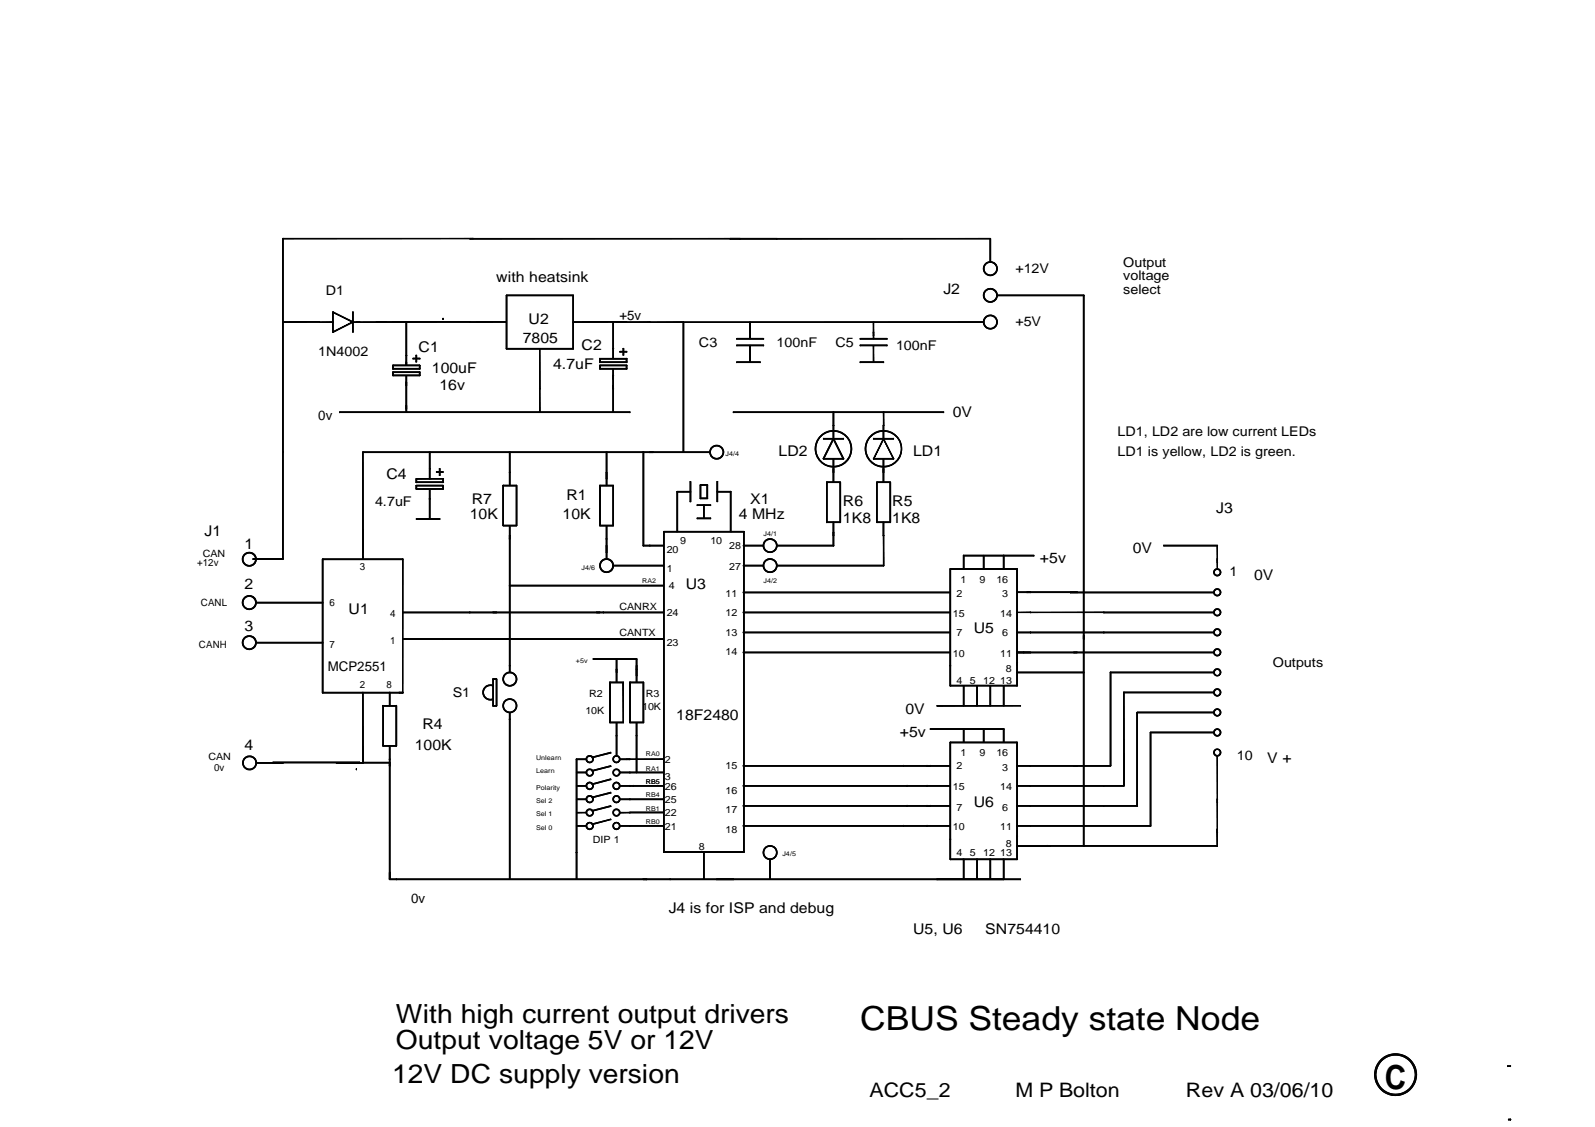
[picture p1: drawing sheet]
<svg xmlns="http://www.w3.org/2000/svg" width="297mm" height="210mm" viewBox="0 0 297 210" stroke-linecap="round" stroke-linejoin="round" font-family="sans-serif">
<defs><g id="words">
<g font-size="6.2">
<text x="160.2" y="191.9">CBUS Steady state Node</text>
<text x="257.9" y="202.8">C</text>
</g>
<g font-size="4.9">
<text x="73.7" y="190.5">With high current output drivers</text>
<text x="73.7" y="195.4">Output voltage 5V or 12V</text>
<text x="73" y="201.8">12V DC supply version</text>
</g>
<g font-size="3.7">
<text x="161.9" y="204.3">ACC5_2</text>
<text x="189.1" y="204.3">M P Bolton</text>
<text x="220.8" y="204.3">Rev A 03/06/10</text>
</g>
<g font-size="2.8">
<text x="92.4" y="52.6">with heatsink</text>
<text x="175.7" y="54.7">J2</text>
<text x="78" y="65.6">C1</text>
<text x="97.4" y="63.9">7805</text>
<text x="98.4" y="60.3">U2</text>
<text x="108.3" y="65.3">C2</text>
<text x="80.4" y="69.5">100uF</text>
<text x="103" y="68.8">4.7uF</text>
<text x="81.8" y="72.7">16v</text>
<text x="177.4" y="77.6">0V</text>
<text x="72" y="89.3">C4</text>
<text x="145" y="85">LD2</text>
<text x="170" y="85">LD1</text>
<text x="87.8" y="93.8">R7</text>
<text x="105.5" y="93.1">R1</text>
<text x="139.7" y="93.8">X1</text>
<text x="157" y="94.2">R6</text>
<text x="166.2" y="94.2">R5</text>
<text x="226.5" y="95.6">J3</text>
<text x="38.1" y="99.8">J1</text>
<text x="87.5" y="96.7">10K</text>
<text x="104.8" y="96.7">10K</text>
<text x="137.6" y="96.7">4 MHz</text>
<text x="157" y="97.4">1K8</text>
<text x="166.2" y="97.4">1K8</text>
<text x="45.5" y="102.3">1</text>
<text x="193.7" y="104.8">+5v</text>
<text x="211" y="103">0V</text>
<text x="233.5" y="108">0V</text>
<text x="45.5" y="109.7">2</text>
<text x="127.7" y="109.7">U3</text>
<text x="45.5" y="117.5">3</text>
<text x="64.9" y="114.3">U1</text>
<text x="181.3" y="117.8">U5</text>
<text x="78.7" y="135.8">R4</text>
<text x="125.9" y="134.1">18F2480</text>
<text x="167.6" y="137.2">+5v</text>
<text x="168.6" y="133">0V</text>
<text x="45.5" y="139.7">4</text>
<text x="77.3" y="139.7">100K</text>
<text x="236" y="142.2">V +</text>
<text x="181.3" y="150.3">U6</text>
<text x="124.5" y="170">J4 is for ISP and debug</text>
<text x="170" y="173.9">U5, U6</text>
<text x="183.5" y="173.9">SN754410</text>
</g>
<g font-size="2.5">
<text x="189.1" y="50.8">+12V</text>
<text x="209.2" y="52.2">voltage</text>
<text x="209.2" y="49.7">Output</text>
<text x="60.7" y="55">D1</text>
<text x="115.4" y="59.6">+5v</text>
<text x="209.2" y="54.7">select</text>
<text x="130.2" y="64.6">C3</text>
<text x="144.6" y="64.6">100nF</text>
<text x="155.6" y="64.6">C5</text>
<text x="166.9" y="65.3">100nF</text>
<text x="189.1" y="60.7">+5V</text>
<text x="59.3" y="66.3">1N4002</text>
<text x="59.3" y="78.3">0v</text>
<text x="208.1" y="81.1">LD1, LD2 are low current LEDs</text>
<text x="208.1" y="85">LD1 is yellow, LD2 is green.</text>
<text x="69.8" y="94.2">4.7uF</text>
<text x="229" y="107.2">1</text>
<text x="61" y="124.9">MCP2551</text>
<text x="237.1" y="124.2">Outputs</text>
<text x="84.3" y="129.8">S1</text>
<text x="230.4" y="141.5">10</text>
<text x="76.6" y="168.3">0v</text>
</g>
<g font-size="1.9">
<text x="126.6" y="101.2">9</text>
<text x="132.3" y="101.2">10</text>
<text x="36.7" y="105.5">+12v</text>
<text x="37.7" y="103.7">CAN</text>
<text x="67" y="106.2">3</text>
<text x="124.2" y="106.5">1</text>
<text x="124.2" y="103">20</text>
<text x="135.8" y="106.2">27</text>
<text x="135.8" y="102.3">28</text>
<text x="37.4" y="112.9">CANL</text>
<text x="61.4" y="112.9">6</text>
<text x="115.4" y="113.6">CANRX</text>
<text x="124.5" y="109.7">4</text>
<text x="135.1" y="111.1">11</text>
<text x="178.2" y="111.1">2</text>
<text x="178.9" y="108.7">1</text>
<text x="182.4" y="108.7">9</text>
<text x="185.6" y="108.7">16</text>
<text x="186.6" y="111.1">3</text>
<text x="72.7" y="115">4</text>
<text x="72.7" y="119.9">1</text>
<text x="115.4" y="118.5">CANTX</text>
<text x="124.2" y="114.7">24</text>
<text x="135.1" y="114.7">12</text>
<text x="135.1" y="118.5">13</text>
<text x="177.4" y="115">15</text>
<text x="178.2" y="118.5">7</text>
<text x="186.3" y="115">14</text>
<text x="186.6" y="118.5">6</text>
<text x="37" y="120.7">CANH</text>
<text x="61.4" y="120.7">7</text>
<text x="124.2" y="120.3">23</text>
<text x="135.1" y="122.1">14</text>
<text x="177.4" y="122.4">10</text>
<text x="186.3" y="122.4">11</text>
<text x="187.3" y="125.2">8</text>
<text x="67" y="128.1">2</text>
<text x="72" y="128.1">8</text>
<text x="109.7" y="129.8">R2</text>
<text x="120.3" y="129.8">R3</text>
<text x="178.2" y="127.4">4</text>
<text x="180.6" y="127.4">5</text>
<text x="183.1" y="127.4">12</text>
<text x="186.3" y="127.4">13</text>
<text x="109" y="133">10K</text>
<text x="119.6" y="132.3">10K</text>
<text x="38.8" y="141.5">CAN</text>
<text x="39.9" y="143.6">0v</text>
<text x="123.8" y="142.2">2</text>
<text x="135.1" y="143.2">15</text>
<text x="178.2" y="143.2">2</text>
<text x="178.9" y="140.8">1</text>
<text x="182.4" y="140.8">9</text>
<text x="185.6" y="140.8">16</text>
<text x="186.6" y="143.6">3</text>
<text x="123.8" y="149.6">25</text>
<text x="123.8" y="147.1">26</text>
<text x="123.8" y="145.3">3</text>
<text x="135.1" y="147.8">16</text>
<text x="177.4" y="147.1">15</text>
<text x="186.3" y="147.1">14</text>
<text x="123.8" y="154.5">21</text>
<text x="123.8" y="152">22</text>
<text x="135.1" y="155.2">18</text>
<text x="135.1" y="151.3">17</text>
<text x="177.4" y="154.5">10</text>
<text x="178.2" y="151">7</text>
<text x="186.3" y="154.5">11</text>
<text x="186.6" y="151">6</text>
<text x="110.4" y="157">DIP 1</text>
<text x="130.2" y="158.4">8</text>
<text x="178.2" y="159.5">4</text>
<text x="180.6" y="159.5">5</text>
<text x="183.1" y="159.5">12</text>
<text x="186.3" y="159.5">13</text>
<text x="187.3" y="157.7">8</text>
</g>
<g font-size="1.2">
<text x="135.1" y="85">J4/4</text>
<text x="142.2" y="99.8">J4/1</text>
<text x="108.3" y="106.2">J4/6</text>
<text x="119.6" y="108.7">RA2</text>
<text x="142.2" y="108.7">J4/2</text>
<text x="107.2" y="123.5">+5v</text>
<text x="99.8" y="141.5">Unlearn</text>
<text x="99.8" y="143.9">Learn</text>
<text x="120.3" y="143.6">RA1</text>
<text x="120.3" y="140.8">RA0</text>
<text x="99.8" y="149.6">Sel 2</text>
<text x="99.8" y="147.1">Polarity</text>
<text x="120.3" y="146.1">RB5</text>
<text x="120.3" y="148.5">RB4</text>
<text x="99.8" y="154.5">Sel 0</text>
<text x="99.8" y="152">Sel 1</text>
<text x="120.3" y="151">RB1</text>
<text x="120.3" y="153.5">RB0</text>
<text x="145.7" y="159.5">J4/5</text>
</g>
</g></defs>
<path d="M138.4 110.3h38.6v.1h-38.6z" fill-rule="evenodd" fill="#241214" stroke="#000" stroke-width=".19"/>
<path d="M138.4 110.3h38.6M138.4 110.2v.2M177 110.2v.2h-38.6" fill="none" stroke="#000" stroke-width=".19"/>
<path d="M138.4 114h38.6v.1h-38.6z" fill-rule="evenodd" fill="#241214" stroke="#000" stroke-width=".19"/>
<path d="M138.4 114h38.6M138.4 114v.1M177 114v.1h-38.6" fill="none" stroke="#000" stroke-width=".19"/>
<path d="M138.4 117.7h38.6v.2h-38.6z" fill-rule="evenodd" fill="#241214" stroke="#000" stroke-width=".19"/>
<path d="M138.4 117.7h38.6M138.4 117.7v.2M177 117.7v.2h-38.6" fill="none" stroke="#000" stroke-width=".19"/>
<path d="M138.4 121.5h38.6v.1h-38.6z" fill-rule="evenodd" fill="#241214" stroke="#000" stroke-width=".19"/>
<path d="M138.4 121.5h38.6M138.4 121.4v.2M177 121.4v.2h-38.6" fill="none" stroke="#000" stroke-width=".19"/>
<path d="M138.4 153.8h29.9v.1h-29.9z" fill-rule="evenodd" fill="#241214" stroke="#000" stroke-width=".19"/>
<path d="M138.4 153.8l29.9-.1v.2h-29.9M138.4 153.7v.2" fill="none" stroke="#000" stroke-width=".19"/>
<path d="M138.4 150h30.5v.2h-30.5z" fill-rule="evenodd" fill="#241214" stroke="#000" stroke-width=".19"/>
<path d="M138.4 150h30.5v.2h-30.5M138.4 150v.2" fill="none" stroke="#000" stroke-width=".19"/>
<path d="M138.4 146.3h30.5v.1h-30.5z" fill-rule="evenodd" fill="#241214" stroke="#000" stroke-width=".19"/>
<path d="M138.4 146.3h30.5v.1h-30.5M138.4 146.3v.1" fill="none" stroke="#000" stroke-width=".19"/>
<path d="M138.4 142.6h29.9v.1h-29.9z" fill-rule="evenodd" fill="#241214" stroke="#000" stroke-width=".19"/>
<path d="M138.4 142.6h29.9M138.4 142.5v.2M168.3 142.5v.2h-29.9" fill="none" stroke="#000" stroke-width=".19"/>
<path d="M133.5 163.7h53.4v.1h-53.4z" fill-rule="evenodd" fill="#241214" stroke="#000" stroke-width=".19"/>
<path d="M133.5 163.8h53.4M186.9 163.7v.2M186.9 163.7h-53.4v.2" fill="none" stroke="#000" stroke-width=".19"/>
<path d="M142.2 105.3a1.2 1.2 0 0 0 2.4 0 1.2 1.2 0 0 0-2.4 0zM142.1 105.3a1.31 1.31 0 0 0 2.6 0 1.31 1.31 0 0 0-2.6 0z" fill-rule="evenodd" fill="#241214" stroke="#000" stroke-width=".19"/>
<g fill="none" stroke="#000" stroke-width=".19">
<circle cx="143.4" cy="105.3" r="1.31"/>
<circle cx="143.4" cy="105.3" r="1.18"/>
</g>
<path d="M142.2 158.8a1.2 1.2 0 0 0 2.4 0 1.2 1.2 0 0 0-2.4 0zM142.1 158.8a1.31 1.31 0 0 0 2.6 0 1.31 1.31 0 0 0-2.6 0z" fill-rule="evenodd" fill="#241214" stroke="#000" stroke-width=".19"/>
<g fill="none" stroke="#000" stroke-width=".19">
<circle cx="143.4" cy="158.8" r="1.32"/>
<circle cx="143.4" cy="158.8" r="1.19"/>
</g>
<path d="M142.2 101.6a1.2 1.2 0 0 0 2.4 0 1.2 1.2 0 0 0-2.4 0zM142.1 101.6a1.31 1.31 0 0 0 2.6 0 1.31 1.31 0 0 0-2.6 0z" fill-rule="evenodd" fill="#241214" stroke="#000" stroke-width=".19"/>
<g fill="none" stroke="#000" stroke-width=".19">
<circle cx="143.4" cy="101.6" r="1.31"/>
<circle cx="143.4" cy="101.6" r="1.18"/>
</g>
<path d="M136 44.4h8.6v.1h-8.6z" fill-rule="evenodd" fill="#241214" stroke="#000" stroke-width=".19"/>
<path d="M144.6 44.4v.2M144.7 44.4h-8.7v.2l8.7-.1" fill="none" stroke="#000" stroke-width=".19"/>
<path d="M136.6 76.7h39.1v.1h-39.1z" fill-rule="evenodd" fill="#241214" stroke="#000" stroke-width=".19"/>
<path d="M136.6 76.8h39.2M175.7 76.7v.2M175.8 76.7h-39.2v.2" fill="none" stroke="#000" stroke-width=".19"/>
<path d="M127.3 60l55.9-.1z" fill="#241214" stroke="#000" stroke-width=".19"/>
<path d="M183.2 59.9v.2M183.2 59.9h-55.9v.2M127.3 60h55.9" fill="none" stroke="#000" stroke-width=".19"/>
<path d="M138.5 99h.1v59.7h-.1z" fill-rule="evenodd" fill="#241214" stroke="#000" stroke-width=".19"/>
<path d="M138.4 99h.2v59.8M138.5 99v59.8M138.4 158.7h.2" fill="none" stroke="#000" stroke-width=".19"/>
<path d="M60 104.1h.2v24.9h-.2z" fill-rule="evenodd" fill="#241214" stroke="#000" stroke-width=".19"/>
<path d="M60.2 104.1v25M60.2 104.1h-.2v25M60 129h.2" fill="none" stroke="#000" stroke-width=".19"/>
<path d="M75 104.1v24.9z" fill="#241214" stroke="#000" stroke-width=".19"/>
<path d="M74.9 104.1h.2M75 104.1v24.9M75.1 104.1v24.9h-.2" fill="none" stroke="#000" stroke-width=".19"/>
<path d="M123.6 99h.1v59.7h-.1z" fill-rule="evenodd" fill="#241214" stroke="#000" stroke-width=".19"/>
<path d="M123.6 99v59.7h.1M123.6 99h.1M123.7 99v59.7" fill="none" stroke="#000" stroke-width=".19"/>
<path d="M94.9 109.1h.1v14.9h-.1z" fill-rule="evenodd" fill="#241214" stroke="#000" stroke-width=".19"/>
<path d="M94.8 109.1h.2v14.9M94.9 109.1v14.9M94.8 124h.2" fill="none" stroke="#000" stroke-width=".19"/>
<path d="M60.1 128.9h14.9v.2h-14.9z" fill-rule="evenodd" fill="#241214" stroke="#000" stroke-width=".19"/>
<path d="M60.1 128.9v.2h15M60.1 128.9h15M75 128.9v.2" fill="none" stroke="#000" stroke-width=".19"/>
<path d="M67.6 142h4.9v.1h-4.9z" fill-rule="evenodd" fill="#241214" stroke="#000" stroke-width=".19"/>
<path d="M67.5 142h5M67.6 141.9v.2M72.5 141.9v.2h-5" fill="none" stroke="#000" stroke-width=".19"/>
<path d="M67.6 128.9v13.1z" fill="#241214" stroke="#000" stroke-width=".19"/>
<path d="M67.5 128.9h.1v13.2l-.1-.1M67.6 128.9v13.2" fill="none" stroke="#000" stroke-width=".19"/>
<path d="M45.3 142.1a1.2 1.2 0 0 0 2.4 0 1.2 1.2 0 0 0-2.4 0zM45.2 142.1a1.31 1.31 0 0 0 2.6 0 1.31 1.31 0 0 0-2.6 0z" fill-rule="evenodd" fill="#241214" stroke="#000" stroke-width=".19"/>
<g fill="none" stroke="#000" stroke-width=".19">
<circle cx="46.5" cy="142.1" r="1.31"/>
<circle cx="46.5" cy="142.1" r="1.18"/>
</g>
<path d="M47.7 142h5v.2h-5z" fill-rule="evenodd" fill="#241214" stroke="#000" stroke-width=".19"/>
<path d="M47.7 142.2h5M52.7 142v.2M52.7 142h-5v.2" fill="none" stroke="#000" stroke-width=".19"/>
<path d="M62.6 142h5v.2h-5z" fill-rule="evenodd" fill="#241214" stroke="#000" stroke-width=".19"/>
<path d="M62.6 142.2h5M67.6 142v.2M67.6 142h-5v.2" fill="none" stroke="#000" stroke-width=".19"/>
<path d="M66.4 143.2v.1z" fill-rule="evenodd" fill="#241214" stroke="#000" stroke-width=".19"/>
<path d="M66.4 143.2v.2" fill="none" stroke="#000" stroke-width=".19"/>
<path d="M50.8 141.9h16.2v.2h-16.2z" fill-rule="evenodd" fill="#241214" stroke="#000" stroke-width=".19"/>
<path d="M50.8 142.1h16.2M67 141.9v.2M67 141.9h-16.2v.2" fill="none" stroke="#000" stroke-width=".19"/>
<path d="M45.2 112.2a1.2 1.2 0 0 0 2.4 0 1.2 1.2 0 0 0-2.4 0zM45.1 112.2a1.31 1.31 0 0 0 2.6 0 1.31 1.31 0 0 0-2.6 0z" fill-rule="evenodd" fill="#241214" stroke="#000" stroke-width=".19"/>
<g fill="none" stroke="#000" stroke-width=".19">
<circle cx="46.4" cy="112.2" r="1.32"/>
<circle cx="46.4" cy="112.2" r="1.19"/>
</g>
<path d="M47.7 119.6h12.4v.2h-12.4z" fill-rule="evenodd" fill="#241214" stroke="#000" stroke-width=".19"/>
<path d="M47.6 119.6h12.5v.2M47.6 119.8h12.5M47.7 119.6v.2" fill="none" stroke="#000" stroke-width=".19"/>
<path d="M47.7 112.2h12.4v.1h-12.4z" fill-rule="evenodd" fill="#241214" stroke="#000" stroke-width=".19"/>
<path d="M47.6 112.2h12.5v.2M47.6 112.3h12.5M47.7 112.2v.2" fill="none" stroke="#000" stroke-width=".19"/>
<path d="M45.2 119.7a1.2 1.2 0 0 0 2.4 0 1.2 1.2 0 0 0-2.4 0zM45.1 119.7a1.31 1.31 0 0 0 2.6 0 1.31 1.31 0 0 0-2.6 0z" fill-rule="evenodd" fill="#241214" stroke="#000" stroke-width=".19"/>
<g fill="none" stroke="#000" stroke-width=".19">
<circle cx="46.4" cy="119.7" r="1.31"/>
<circle cx="46.4" cy="119.7" r="1.18"/>
</g>
<path d="M94.9 133.9h.1v29.8h-.1z" fill-rule="evenodd" fill="#241214" stroke="#000" stroke-width=".19"/>
<path d="M94.8 133.9h.2v29.9M94.9 133.9v29.9M94.8 163.7h.2" fill="none" stroke="#000" stroke-width=".19"/>
<path d="M72.5 142h.1v21.7h-.1z" fill-rule="evenodd" fill="#241214" stroke="#000" stroke-width=".19"/>
<path d="M72.5 163.7h.1M72.5 163.8v-21.8h.1v21.8" fill="none" stroke="#000" stroke-width=".19"/>
<path d="M107.3 158.8h.1v4.9h-.1z" fill-rule="evenodd" fill="#241214" stroke="#000" stroke-width=".19"/>
<path d="M107.3 158.8h.1v5M107.3 158.8v5M107.3 163.7h.1" fill="none" stroke="#000" stroke-width=".19"/>
<path d="M131 158.7h.1v5h-.1z" fill-rule="evenodd" fill="#241214" stroke="#000" stroke-width=".19"/>
<path d="M131 158.7h.1v5M131 158.7v5M131 163.7h.1" fill="none" stroke="#000" stroke-width=".19"/>
<path d="M73.8 163.7h46.6v.1h-46.6z" fill-rule="evenodd" fill="#241214" stroke="#000" stroke-width=".19"/>
<path d="M73.8 163.8h46.7M120.4 163.7v.2M120.5 163.7h-46.7v.2" fill="none" stroke="#000" stroke-width=".19"/>
<path d="M72.6 163.7h1.2v.1h-1.2z" fill-rule="evenodd" fill="#241214" stroke="#000" stroke-width=".19"/>
<path d="M72.5 163.7h1.3M72.6 163.7v.1M73.8 163.7v.1h-1.3" fill="none" stroke="#000" stroke-width=".19"/>
<path d="M72.5 162.5h.1v1.2h-.1z" fill-rule="evenodd" fill="#241214" stroke="#000" stroke-width=".19"/>
<path d="M72.5 162.5v1.2h.2M72.5 162.5h.2M72.6 162.5v1.2" fill="none" stroke="#000" stroke-width=".19"/>
<path d="M124.8 163.7h11.8v.1h-11.8z" fill-rule="evenodd" fill="#241214" stroke="#000" stroke-width=".19"/>
<path d="M124.8 163.8h11.8M136.6 163.7v.2M136.6 163.7h-11.8v.2" fill="none" stroke="#000" stroke-width=".19"/>
<path d="M119.8 163.7h5v.1h-5z" fill-rule="evenodd" fill="#241214" stroke="#000" stroke-width=".19"/>
<path d="M119.8 163.7h5M119.8 163.7v.1M124.8 163.7v.1h-5" fill="none" stroke="#000" stroke-width=".19"/>
<path d="M91.8 114h19.9v.1h-19.9z" fill-rule="evenodd" fill="#241214" stroke="#000" stroke-width=".19"/>
<path d="M91.8 114h19.9M91.8 114v.1M111.7 114v.1h-19.9" fill="none" stroke="#000" stroke-width=".19"/>
<path d="M82.5 119h41v.1h-41z" fill-rule="evenodd" fill="#241214" stroke="#000" stroke-width=".19"/>
<path d="M82.5 119.1h41.1M123.5 119v.1M123.6 119h-41.1v.1" fill="none" stroke="#000" stroke-width=".19"/>
<path d="M73.7 131.4h.2v7.5h-.2z" fill-rule="evenodd" fill="#241214" stroke="#000" stroke-width=".19"/>
<path d="M73.7 131.4h.2v7.5M73.7 138.9h.2M73.7 131.4v7.5" fill="none" stroke="#000" stroke-width=".19"/>
<path d="M71.3 131.4h.1v7.5h-.1z" fill-rule="evenodd" fill="#241214" stroke="#000" stroke-width=".19"/>
<path d="M71.3 131.4v7.5h.2M71.3 131.4h.2M71.4 131.4v7.5" fill="none" stroke="#000" stroke-width=".19"/>
<path d="M72.5 128.9h.1v2.5h-.1z" fill-rule="evenodd" fill="#241214" stroke="#000" stroke-width=".19"/>
<path d="M72.5 131.4h.1M72.5 131.5v-2.6h.1v2.6" fill="none" stroke="#000" stroke-width=".19"/>
<path d="M71.3 131.4h2.5v.1h-2.5z" fill-rule="evenodd" fill="#241214" stroke="#000" stroke-width=".19"/>
<path d="M71.3 131.4h2.5M71.3 131.4v.1M73.8 131.4v.1h-2.5" fill="none" stroke="#000" stroke-width=".19"/>
<path d="M71.3 138.9h2.5v.1h-2.5z" fill-rule="evenodd" fill="#241214" stroke="#000" stroke-width=".19"/>
<path d="M71.3 138.9h2.5M71.3 138.8v.2M73.8 138.8v.2h-2.5" fill="none" stroke="#000" stroke-width=".19"/>
<path d="M72.5 138.9h.1v2.5h-.1z" fill-rule="evenodd" fill="#241214" stroke="#000" stroke-width=".19"/>
<path d="M72.5 141.4h.1M72.5 141.4v-2.5h.1v2.5" fill="none" stroke="#000" stroke-width=".19"/>
<path d="M72.5 141.4h.1v1.2h-.1z" fill-rule="evenodd" fill="#241214" stroke="#000" stroke-width=".19"/>
<path d="M72.5 142.6h.1M72.5 142.7v-1.3h.1v1.3" fill="none" stroke="#000" stroke-width=".19"/>
<path d="M91.8 126.4h.7v.1h-.7z" fill-rule="evenodd" fill="#241214" stroke="#000" stroke-width=".19"/>
<path d="M91.8 126.5h.7M92.5 126.4v.2M92.5 126.4h-.7v.2" fill="none" stroke="#000" stroke-width=".19"/>
<path d="M91.8 131.4h.7v.1h-.7z" fill-rule="evenodd" fill="#241214" stroke="#000" stroke-width=".19"/>
<path d="M91.8 131.4h.7M91.8 131.4v.1M92.5 131.4v.1h-.7" fill="none" stroke="#000" stroke-width=".19"/>
<path d="M90.3 128a1.36 1.36 0 0 1 1.6-.3l-.1 .1a1.29 1.29 0 0 0-1.8 1.1 1.29 1.29 0 0 0 1.8 1.2l.1 .2a1.4 1.4 0 0 1-1.7-.5 1.4 1.4 0 0 1 .1-1.8z" fill-rule="evenodd" fill="#241214" stroke="#000" stroke-width=".19"/>
<path d="M91.8 127.8a1.28 1.28 0 0 0-1.8 1.2 1.28 1.28 0 0 0 1.8 1.1M91.8 130.1l.1 .2M91.8 127.6a1.4 1.4 0 0 0-1.9 1.3 1.4 1.4 0 0 0 1.9 1.4M91.9 127.7l-.1 .1" fill="none" stroke="#000" stroke-width=".19"/>
<path d="M91.8 126.5h.1v4.9h-.1z" fill-rule="evenodd" fill="#241214" stroke="#000" stroke-width=".19"/>
<path d="M91.8 126.4v5h.1M91.8 126.5h.1M91.9 126.4v5" fill="none" stroke="#000" stroke-width=".19"/>
<path d="M92.4 126.5h.1v4.9h-.1z" fill-rule="evenodd" fill="#241214" stroke="#000" stroke-width=".19"/>
<path d="M92.4 126.5h.1v5M92.4 131.4h.1M92.4 126.5v5" fill="none" stroke="#000" stroke-width=".19"/>
<path d="M93.8 126.5a1.18 1.18 0 0 0 2.3 0 1.18 1.18 0 0 0-2.3 0zM93.6 126.5a1.35 1.35 0 0 0 2.7 0 1.35 1.35 0 0 0-2.7 0z" fill-rule="evenodd" fill="#241214" stroke="#000" stroke-width=".19"/>
<g fill="none" stroke="#000" stroke-width=".19">
<circle cx="94.9" cy="126.5" r="1.32"/>
<circle cx="94.9" cy="126.5" r="1.19"/>
</g>
<path d="M93.8 131.4a1.2 1.2 0 0 0 2.3 0 1.2 1.2 0 0 0-2.3 0zM93.6 131.5a1.35 1.35 0 0 0 2.7 0 1.35 1.35 0 0 0-2.7 0z" fill-rule="evenodd" fill="#241214" stroke="#000" stroke-width=".19"/>
<g fill="none" stroke="#000" stroke-width=".19">
<circle cx="94.9" cy="131.4" r="1.32"/>
<circle cx="94.9" cy="131.4" r="1.19"/>
</g>
<path d="M94.9 124h.1v1.2h-.1z" fill-rule="evenodd" fill="#241214" stroke="#000" stroke-width=".19"/>
<path d="M94.9 124v1.2h.1M94.9 124h.1M95 124v1.2" fill="none" stroke="#000" stroke-width=".19"/>
<path d="M94.9 132.7h.1v1.2h-.1z" fill-rule="evenodd" fill="#241214" stroke="#000" stroke-width=".19"/>
<path d="M94.8 132.7h.2v1.3M94.8 133.9h.2M94.9 132.7v1.3" fill="none" stroke="#000" stroke-width=".19"/>
<path d="M74.4 128.9h.6v.2h-.6z" fill-rule="evenodd" fill="#241214" stroke="#000" stroke-width=".19"/>
<path d="M74.4 128.9v.2h.7M74.4 128.9h.7M75 128.9v.2" fill="none" stroke="#000" stroke-width=".19"/>
<path d="M75.1 114h12.4v.1h-12.4z" fill-rule="evenodd" fill="#241214" stroke="#000" stroke-width=".19"/>
<path d="M75.1 114.1h12.4M87.5 114v.2M87.5 114h-12.4v.2" fill="none" stroke="#000" stroke-width=".19"/>
<path d="M87.5 114h5v.1h-5z" fill-rule="evenodd" fill="#241214" stroke="#000" stroke-width=".19"/>
<path d="M87.5 114h5M87.5 114v.1M92.5 114v.1h-5" fill="none" stroke="#000" stroke-width=".19"/>
<path d="M75.1 119h.6v.1h-.6z" fill-rule="evenodd" fill="#241214" stroke="#000" stroke-width=".19"/>
<path d="M75 119h.7M75.1 118.9v.2M75.7 118.9v.2h-.7" fill="none" stroke="#000" stroke-width=".19"/>
<path d="M75.7 119h6.8v.1h-6.8z" fill-rule="evenodd" fill="#241214" stroke="#000" stroke-width=".19"/>
<path d="M75.7 119.1h6.8M82.5 119v.1M82.5 119h-6.8v.1" fill="none" stroke="#000" stroke-width=".19"/>
<path d="M116 127.1l.1 7.5z" fill="#241214" stroke="#000" stroke-width=".19"/>
<path d="M116 127.1h.1v7.5h-.1M116 127.1v7.5" fill="none" stroke="#000" stroke-width=".19"/>
<path d="M113.5 127.1h.2v7.5h-.2z" fill-rule="evenodd" fill="#241214" stroke="#000" stroke-width=".19"/>
<path d="M113.5 127v7.6h.2M113.5 127.1h.2M113.7 127v7.6" fill="none" stroke="#000" stroke-width=".19"/>
<path d="M114.8 124.6h.1v2.5h-.1z" fill-rule="evenodd" fill="#241214" stroke="#000" stroke-width=".19"/>
<path d="M114.7 124.6h.2v2.5M114.7 127.1h.2M114.8 124.6v2.5" fill="none" stroke="#000" stroke-width=".19"/>
<path d="M113.6 127h2.5v.2h-2.5z" fill-rule="evenodd" fill="#241214" stroke="#000" stroke-width=".19"/>
<path d="M113.5 127h2.6M113.6 127l-.1 .2h2.6v-.2" fill="none" stroke="#000" stroke-width=".19"/>
<path d="M113.6 134.5h2.5v.1h-2.5z" fill-rule="evenodd" fill="#241214" stroke="#000" stroke-width=".19"/>
<path d="M113.5 134.5h2.6M113.6 134.5l-.1 .1h2.6v-.1" fill="none" stroke="#000" stroke-width=".19"/>
<path d="M114.8 134.6h.1v2.4h-.1z" fill-rule="evenodd" fill="#241214" stroke="#000" stroke-width=".19"/>
<path d="M114.7 134.6h.2v2.5M114.7 137h.2M114.8 134.6v2.5" fill="none" stroke="#000" stroke-width=".19"/>
<path d="M119.8 127.1h.1v7.5h-.1z" fill-rule="evenodd" fill="#241214" stroke="#000" stroke-width=".19"/>
<path d="M119.7 127.1h.2v7.5h-.2M119.8 127.1v7.5" fill="none" stroke="#000" stroke-width=".19"/>
<path d="M117.3 127.1h.1v7.5h-.1z" fill-rule="evenodd" fill="#241214" stroke="#000" stroke-width=".19"/>
<path d="M117.3 127v7.6h.1M117.3 127.1h.1M117.4 127v7.6" fill="none" stroke="#000" stroke-width=".19"/>
<path d="M118.5 124.6h.1v2.5h-.1z" fill-rule="evenodd" fill="#241214" stroke="#000" stroke-width=".19"/>
<path d="M118.4 124.6h.2v2.5M118.4 127.1h.2M118.5 124.6v2.5" fill="none" stroke="#000" stroke-width=".19"/>
<path d="M117.3 127h2.5v.2h-2.5z" fill-rule="evenodd" fill="#241214" stroke="#000" stroke-width=".19"/>
<path d="M117.3 127h2.5M117.3 127v.2h2.5v-.2" fill="none" stroke="#000" stroke-width=".19"/>
<path d="M117.3 134.5h2.5v.1h-2.5z" fill-rule="evenodd" fill="#241214" stroke="#000" stroke-width=".19"/>
<path d="M117.3 134.5h2.5M117.3 134.5v.1h2.5v-.1" fill="none" stroke="#000" stroke-width=".19"/>
<path d="M118.5 134.6h.1v2.4h-.1z" fill-rule="evenodd" fill="#241214" stroke="#000" stroke-width=".19"/>
<path d="M118.4 134.6h.2v2.5M118.4 137h.2M118.5 134.6v2.5" fill="none" stroke="#000" stroke-width=".19"/>
<path d="M114.8 137h.1v3.8h-.1z" fill-rule="evenodd" fill="#241214" stroke="#000" stroke-width=".19"/>
<path d="M114.7 137h.2v3.8M114.8 137v3.8M114.7 140.8h.2" fill="none" stroke="#000" stroke-width=".19"/>
<path d="M118.5 137h.1v4.4h-.1z" fill-rule="evenodd" fill="#241214" stroke="#000" stroke-width=".19"/>
<path d="M118.4 137h.2v4.4M118.5 137v4.4M118.4 141.4h.2" fill="none" stroke="#000" stroke-width=".19"/>
<path d="M107.3 141.4h.1v17.4h-.1z" fill-rule="evenodd" fill="#241214" stroke="#000" stroke-width=".19"/>
<path d="M107.3 141.4h.1v17.4M107.3 158.8h.1M107.3 141.4v17.4" fill="none" stroke="#000" stroke-width=".19"/>
<path d="M123.6 158.6h15v.2h-15z" fill-rule="evenodd" fill="#241214" stroke="#000" stroke-width=".19"/>
<path d="M123.6 158.6h15M123.6 158.6v.2M138.6 158.6v.2h-15" fill="none" stroke="#000" stroke-width=".19"/>
<path d="M107.4 151.4l1.8-.1z" fill="#241214" stroke="#000" stroke-width=".19"/>
<path d="M109.2 151.3v.1M109.3 151.3h-1.9v.1h1.9" fill="none" stroke="#000" stroke-width=".19"/>
<path d="M109.3 151.3a.56 .56 0 0 0 1.1 0 .56 .56 0 0 0-1.1 0zM109.1 151.3a.7 .7 0 0 0 1.4 0 .7 .7 0 0 0-1.4 0z" fill-rule="evenodd" fill="#241214" stroke="#000" stroke-width=".19"/>
<g fill="none" stroke="#000" stroke-width=".19">
<circle cx="109.8" cy="151.4" r=".56"/>
<circle cx="109.8" cy="151.3" r=".69"/>
</g>
<path d="M110.3 151l3.4-.9v.1l-3.4 .9z" fill-rule="evenodd" fill="#241214" stroke="#000" stroke-width=".19"/>
<path d="M113.7 150.1l.1 .1M113.7 150l-3.4 1v.1M113.8 150.2l-3.5 .9" fill="none" stroke="#000" stroke-width=".19"/>
<path d="M114.2 151.3a.56 .56 0 0 0 1.1 0 .56 .56 0 0 0-1.1 0zM114.1 151.3a.7 .7 0 0 0 1.4 0 .7 .7 0 0 0-1.4 0z" fill-rule="evenodd" fill="#241214" stroke="#000" stroke-width=".19"/>
<g fill="none" stroke="#000" stroke-width=".19">
<circle cx="114.8" cy="151.3" r=".56"/>
<circle cx="114.8" cy="151.3" r=".68"/>
</g>
<path d="M115.4 151.4l1.9-.1z" fill="#241214" stroke="#000" stroke-width=".19"/>
<path d="M117.3 151.3v.1M117.3 151.3h-1.9v.1h1.9" fill="none" stroke="#000" stroke-width=".19"/>
<path d="M107.4 153.8h1.8v.1h-1.8z" fill-rule="evenodd" fill="#241214" stroke="#000" stroke-width=".19"/>
<path d="M107.4 153.9h1.9M109.2 153.8v.1M109.3 153.8h-1.9v.1" fill="none" stroke="#000" stroke-width=".19"/>
<path d="M109.3 153.8a.56 .56 0 0 0 1.1 0 .56 .56 0 0 0-1.1 0zM109.1 153.8a.7 .7 0 0 0 1.4 0 .7 .7 0 0 0-1.4 0z" fill-rule="evenodd" fill="#241214" stroke="#000" stroke-width=".19"/>
<g fill="none" stroke="#000" stroke-width=".19">
<circle cx="109.8" cy="153.8" r=".57"/>
<circle cx="109.8" cy="153.8" r=".69"/>
</g>
<path d="M110.3 153.5l3.4-.8-3.4 .9z" fill-rule="evenodd" fill="#241214" stroke="#000" stroke-width=".19"/>
<path d="M113.7 152.6l.1 .1M113.7 152.5l-3.4 1v.1M113.8 152.6l-3.5 1" fill="none" stroke="#000" stroke-width=".19"/>
<path d="M114.2 153.8a.56 .56 0 0 0 1.1 0 .56 .56 0 0 0-1.1 0zM114.1 153.8a.7 .7 0 0 0 1.4 0 .7 .7 0 0 0-1.4 0z" fill-rule="evenodd" fill="#241214" stroke="#000" stroke-width=".19"/>
<g fill="none" stroke="#000" stroke-width=".19">
<circle cx="114.8" cy="153.8" r=".56"/>
<circle cx="114.8" cy="153.8" r=".68"/>
</g>
<path d="M115.4 153.8h1.9v.1h-1.9z" fill-rule="evenodd" fill="#241214" stroke="#000" stroke-width=".19"/>
<path d="M115.4 153.9h1.9M117.3 153.8v.1M117.3 153.8h-1.9v.1" fill="none" stroke="#000" stroke-width=".19"/>
<path d="M107.4 146.3h1.8v.1h-1.8z" fill-rule="evenodd" fill="#241214" stroke="#000" stroke-width=".19"/>
<path d="M107.4 146.4h1.9M109.2 146.3v.2M109.3 146.3h-1.9v.2" fill="none" stroke="#000" stroke-width=".19"/>
<path d="M109.3 146.4a.56 .56 0 0 0 1.1 0 .56 .56 0 0 0-1.1 0zM109.1 146.4a.7 .7 0 0 0 1.4 0 .7 .7 0 0 0-1.4 0z" fill-rule="evenodd" fill="#241214" stroke="#000" stroke-width=".19"/>
<g fill="none" stroke="#000" stroke-width=".19">
<circle cx="109.8" cy="146.4" r=".7"/>
<circle cx="109.8" cy="146.4" r=".57"/>
</g>
<path d="M110.3 146l3.4-.9v.1l-3.4 .9z" fill-rule="evenodd" fill="#241214" stroke="#000" stroke-width=".19"/>
<path d="M113.7 145.1l.1 .1M113.7 145l-3.4 1v.2M113.8 145.2l-3.5 .9" fill="none" stroke="#000" stroke-width=".19"/>
<path d="M114.2 146.4a.56 .56 0 0 0 1.1 0 .56 .56 0 0 0-1.1 0zM114.1 146.4a.7 .7 0 0 0 1.4 0 .7 .7 0 0 0-1.4 0z" fill-rule="evenodd" fill="#241214" stroke="#000" stroke-width=".19"/>
<g fill="none" stroke="#000" stroke-width=".19">
<circle cx="114.8" cy="146.4" r=".56"/>
<circle cx="114.8" cy="146.4" r=".68"/>
</g>
<path d="M115.4 146.3h1.9v.1h-1.9z" fill-rule="evenodd" fill="#241214" stroke="#000" stroke-width=".19"/>
<path d="M115.4 146.4h1.9M117.3 146.3v.2M117.3 146.3h-1.9v.2" fill="none" stroke="#000" stroke-width=".19"/>
<path d="M107.4 148.8h1.8v.1h-1.8z" fill-rule="evenodd" fill="#241214" stroke="#000" stroke-width=".19"/>
<path d="M107.4 148.9h1.9M109.2 148.8v.2M109.3 148.8h-1.9v.2" fill="none" stroke="#000" stroke-width=".19"/>
<path d="M109.3 148.8a.55 .55 0 0 0 1.1 0 .55 .55 0 0 0-1.1 0zM109.1 148.8a.7 .7 0 0 0 1.4 0 .7 .7 0 0 0-1.4 0z" fill-rule="evenodd" fill="#241214" stroke="#000" stroke-width=".19"/>
<g fill="none" stroke="#000" stroke-width=".19">
<circle cx="109.8" cy="148.9" r=".56"/>
<circle cx="109.8" cy="148.8" r=".69"/>
</g>
<path d="M110.3 148.5l3.4-.9v.1l-3.4 .9z" fill-rule="evenodd" fill="#241214" stroke="#000" stroke-width=".19"/>
<path d="M113.7 147.6l.1 .1M113.7 147.5l-3.4 1v.1l3.5-.9" fill="none" stroke="#000" stroke-width=".19"/>
<path d="M114.2 148.8a.55 .55 0 0 0 1.1 0 .55 .55 0 0 0-1.1 0zM114.1 148.8a.7 .7 0 0 0 1.4 0 .7 .7 0 0 0-1.4 0z" fill-rule="evenodd" fill="#241214" stroke="#000" stroke-width=".19"/>
<g fill="none" stroke="#000" stroke-width=".19">
<circle cx="114.8" cy="148.8" r=".56"/>
<circle cx="114.8" cy="148.8" r=".68"/>
</g>
<path d="M115.4 148.8h1.9v.1h-1.9z" fill-rule="evenodd" fill="#241214" stroke="#000" stroke-width=".19"/>
<path d="M115.4 148.9h1.9M117.3 148.8v.2M117.3 148.8h-1.9v.2" fill="none" stroke="#000" stroke-width=".19"/>
<path d="M107.4 143.8h1.8v.1h-1.8z" fill-rule="evenodd" fill="#241214" stroke="#000" stroke-width=".19"/>
<path d="M107.4 143.9h1.9M109.2 143.8v.2M109.3 143.8h-1.9v.2" fill="none" stroke="#000" stroke-width=".19"/>
<path d="M109.3 143.9a.56 .56 0 0 0 1.1 0 .56 .56 0 0 0-1.1 0zM109.1 143.9a.7 .7 0 0 0 1.4 0 .7 .7 0 0 0-1.4 0z" fill-rule="evenodd" fill="#241214" stroke="#000" stroke-width=".19"/>
<g fill="none" stroke="#000" stroke-width=".19">
<circle cx="109.8" cy="143.9" r=".56"/>
<circle cx="109.8" cy="143.9" r=".69"/>
</g>
<path d="M110.3 143.5l3.4-.9v.1l-3.4 .9z" fill-rule="evenodd" fill="#241214" stroke="#000" stroke-width=".19"/>
<path d="M113.7 142.6l.1 .2M113.7 142.6l-3.4 .9v.2M113.8 142.7l-3.5 .9" fill="none" stroke="#000" stroke-width=".19"/>
<path d="M114.2 143.9a.56 .56 0 0 0 1.1 0 .56 .56 0 0 0-1.1 0zM114.1 143.9a.7 .7 0 0 0 1.4 0 .7 .7 0 0 0-1.4 0z" fill-rule="evenodd" fill="#241214" stroke="#000" stroke-width=".19"/>
<g fill="none" stroke="#000" stroke-width=".19">
<circle cx="114.8" cy="143.9" r=".56"/>
<circle cx="114.8" cy="143.9" r=".68"/>
</g>
<path d="M115.4 143.8h1.9v.1h-1.9z" fill-rule="evenodd" fill="#241214" stroke="#000" stroke-width=".19"/>
<path d="M115.4 143.9h1.9M117.3 143.8v.2M117.3 143.8h-1.9v.2" fill="none" stroke="#000" stroke-width=".19"/>
<path d="M107.4 141.4h1.8v.1h-1.8z" fill-rule="evenodd" fill="#241214" stroke="#000" stroke-width=".19"/>
<path d="M107.4 141.5h1.9M109.2 141.4v.1M109.3 141.4h-1.9v.1" fill="none" stroke="#000" stroke-width=".19"/>
<path d="M109.3 141.4a.56 .56 0 0 0 1.1 0 .56 .56 0 0 0-1.1 0zM109.1 141.4a.7 .7 0 0 0 1.4 0 .7 .7 0 0 0-1.4 0z" fill-rule="evenodd" fill="#241214" stroke="#000" stroke-width=".19"/>
<g fill="none" stroke="#000" stroke-width=".19">
<circle cx="109.8" cy="141.4" r=".56"/>
<circle cx="109.8" cy="141.4" r=".69"/>
</g>
<path d="M110.3 141l3.4-.9v.2l-3.4 .8z" fill-rule="evenodd" fill="#241214" stroke="#000" stroke-width=".19"/>
<path d="M113.7 140.1l.1 .2M113.7 140.1l-3.4 .9v.2M113.8 140.2l-3.5 .9" fill="none" stroke="#000" stroke-width=".19"/>
<path d="M114.2 141.4a.56 .56 0 0 0 1.1 0 .56 .56 0 0 0-1.1 0zM114.1 141.4a.7 .7 0 0 0 1.4 0 .7 .7 0 0 0-1.4 0z" fill-rule="evenodd" fill="#241214" stroke="#000" stroke-width=".19"/>
<g fill="none" stroke="#000" stroke-width=".19">
<circle cx="114.8" cy="141.4" r=".56"/>
<circle cx="114.8" cy="141.4" r=".68"/>
</g>
<path d="M115.4 141.4h1.9v.1h-1.9z" fill-rule="evenodd" fill="#241214" stroke="#000" stroke-width=".19"/>
<path d="M115.4 141.5h1.9M117.3 141.4v.1M117.3 141.4h-1.9v.1" fill="none" stroke="#000" stroke-width=".19"/>
<path d="M117.9 146.3h5.6v.1h-5.6z" fill-rule="evenodd" fill="#241214" stroke="#000" stroke-width=".19"/>
<path d="M117.9 146.4h5.7M123.5 146.3v.2M123.6 146.3h-5.7v.2" fill="none" stroke="#000" stroke-width=".19"/>
<path d="M117.3 148.8h6.2v.1h-6.2z" fill-rule="evenodd" fill="#241214" stroke="#000" stroke-width=".19"/>
<path d="M117.3 148.9h6.3M123.5 148.8v.2M123.6 148.8h-6.3v.2" fill="none" stroke="#000" stroke-width=".19"/>
<path d="M117.3 151.3h6.2v.1h-6.2z" fill-rule="evenodd" fill="#241214" stroke="#000" stroke-width=".19"/>
<path d="M123.5 151.3v.1M123.6 151.3h-6.3v.1h6.3" fill="none" stroke="#000" stroke-width=".19"/>
<path d="M117.3 153.8h6.2v.1h-6.2z" fill-rule="evenodd" fill="#241214" stroke="#000" stroke-width=".19"/>
<path d="M117.3 153.9h6.3M123.5 153.8v.1M123.6 153.8h-6.3v.1" fill="none" stroke="#000" stroke-width=".19"/>
<path d="M117.3 146.3h.6v.1h-.6z" fill-rule="evenodd" fill="#241214" stroke="#000" stroke-width=".19"/>
<path d="M117.3 146.3h.6v.1h-.6z" fill="none" stroke="#000" stroke-width=".19"/>
<path d="M116.7 141.4h6.8z" fill="#241214" stroke="#000" stroke-width=".19"/>
<path d="M116.7 141.4h6.9M123.5 141.4v.1M123.6 141.4h-6.9v.1" fill="none" stroke="#000" stroke-width=".19"/>
<path d="M117.3 143.8h6.2v.1h-6.2z" fill-rule="evenodd" fill="#241214" stroke="#000" stroke-width=".19"/>
<path d="M117.3 143.9h6.3M123.5 143.8v.2M123.6 143.8h-6.3v.2" fill="none" stroke="#000" stroke-width=".19"/>
<path d="M118.5 141.4h.1v2.5h-.1z" fill-rule="evenodd" fill="#241214" stroke="#000" stroke-width=".19"/>
<path d="M118.4 141.4h.2v2.5h-.2M118.5 141.4v2.5" fill="none" stroke="#000" stroke-width=".19"/>
<path d="M111.1 114h1.2v.1h-1.2z" fill-rule="evenodd" fill="#241214" stroke="#000" stroke-width=".19"/>
<path d="M111.1 114h1.2M111.1 114v.1M112.3 114v.1h-1.2" fill="none" stroke="#000" stroke-width=".19"/>
<path d="M110.5 122.7h4.3v.1h-4.3z" fill-rule="evenodd" fill="#241214" stroke="#000" stroke-width=".19"/>
<path d="M110.4 122.7h4.4M110.5 122.6v.2M114.8 122.6v.2h-4.4" fill="none" stroke="#000" stroke-width=".19"/>
<path d="M112.3 114h11.2v.1h-11.2z" fill-rule="evenodd" fill="#241214" stroke="#000" stroke-width=".19"/>
<path d="M112.3 114.1h11.3M123.5 114v.2M123.6 114h-11.3v.2" fill="none" stroke="#000" stroke-width=".19"/>
<path d="M118.5 124h.1v1.9h-.1z" fill-rule="evenodd" fill="#241214" stroke="#000" stroke-width=".19"/>
<path d="M118.5 124v1.9h.2M118.5 124h.2M118.6 124v1.9" fill="none" stroke="#000" stroke-width=".19"/>
<path d="M114.8 122.7h3.8v.1h-3.8z" fill-rule="evenodd" fill="#241214" stroke="#000" stroke-width=".19"/>
<path d="M114.8 122.7h3.8M114.8 122.6v.2M118.6 122.6v.2h-3.8" fill="none" stroke="#000" stroke-width=".19"/>
<path d="M118.5 122.8h.1v1.8h-.1z" fill-rule="evenodd" fill="#241214" stroke="#000" stroke-width=".19"/>
<path d="M118.5 122.7v1.9h.2M118.5 122.8h.2M118.6 122.7v1.9" fill="none" stroke="#000" stroke-width=".19"/>
<path d="M114.8 122.8h.1v2.4h-.1z" fill-rule="evenodd" fill="#241214" stroke="#000" stroke-width=".19"/>
<path d="M114.8 122.7v2.5h.1M114.8 122.8h.1M114.9 122.7v2.5" fill="none" stroke="#000" stroke-width=".19"/>
<path d="M67.6 84.2h52.2v.1h-52.2z" fill-rule="evenodd" fill="#241214" stroke="#000" stroke-width=".19"/>
<path d="M67.6 84.2h52.2M67.6 84.1v.2M119.8 84.1v.2h-52.2" fill="none" stroke="#000" stroke-width=".19"/>
<path d="M60.1 104.1h14.9v.1h-14.9z" fill-rule="evenodd" fill="#241214" stroke="#000" stroke-width=".19"/>
<path d="M60.1 104.1h14.9v.2M60.1 104.2h14.9M60.1 104.1v.2" fill="none" stroke="#000" stroke-width=".19"/>
<path d="M66.4 60l5.6-.1z" fill="#241214" stroke="#000" stroke-width=".19"/>
<path d="M72 59.9v.2M72 59.9h-5.6v.2M66.4 60h5.6" fill="none" stroke="#000" stroke-width=".19"/>
<path d="M63.2 76.7h54.1v.1h-54.1z" fill-rule="evenodd" fill="#241214" stroke="#000" stroke-width=".19"/>
<path d="M63.2 76.8h54.1M117.3 76.7v.2M117.3 76.7h-54.1v.2" fill="none" stroke="#000" stroke-width=".19"/>
<path d="M52.7 44.4h35.4z" fill="#241214" stroke="#000" stroke-width=".19"/>
<path d="M52.7 44.4h35.4M52.7 44.4v.1M88.1 44.4v.1h-35.4" fill="none" stroke="#000" stroke-width=".19"/>
<path d="M52.6 44.5h.1v39.7h-.1z" fill-rule="evenodd" fill="#241214" stroke="#000" stroke-width=".19"/>
<path d="M52.6 44.4v39.8h.2M52.6 44.5h.2M52.7 44.4v39.8" fill="none" stroke="#000" stroke-width=".19"/>
<path d="M52.6 84.2h.1v19.9h-.1z" fill-rule="evenodd" fill="#241214" stroke="#000" stroke-width=".19"/>
<path d="M52.6 84.2v19.9h.2M52.6 84.2h.2M52.7 84.2v19.9" fill="none" stroke="#000" stroke-width=".19"/>
<path d="M67.6 84.2v18.7z" fill="#241214" stroke="#000" stroke-width=".19"/>
<path d="M67.5 84.2h.1v18.7h-.1M67.6 84.2v18.7" fill="none" stroke="#000" stroke-width=".19"/>
<path d="M45.2 104.2a1.2 1.2 0 0 0 2.4 0 1.2 1.2 0 0 0-2.4 0zM45.1 104.1a1.31 1.31 0 0 0 2.6 0 1.31 1.31 0 0 0-2.6 0z" fill-rule="evenodd" fill="#241214" stroke="#000" stroke-width=".19"/>
<g fill="none" stroke="#000" stroke-width=".19">
<circle cx="46.4" cy="104.2" r="1.31"/>
<circle cx="46.4" cy="104.2" r="1.18"/>
</g>
<path d="M47.1 104.1h5.6v.1h-5.6z" fill-rule="evenodd" fill="#241214" stroke="#000" stroke-width=".19"/>
<path d="M47.1 104.2h5.6M52.7 104.1v.1M52.7 104.1h-5.6v.1" fill="none" stroke="#000" stroke-width=".19"/>
<path d="M67.6 101.6v2.5z" fill="#241214" stroke="#000" stroke-width=".19"/>
<path d="M67.5 101.6h.1v2.5M67.5 104.1h.1M67.6 101.6v2.5" fill="none" stroke="#000" stroke-width=".19"/>
<path d="M59.5 60l2.5-.1z" fill="#241214" stroke="#000" stroke-width=".19"/>
<path d="M62 59.9v.2M62.1 59.9h-2.6v.2M59.5 60h2.6" fill="none" stroke="#000" stroke-width=".19"/>
<path d="M61.9 58.1h.2v3.7h-.2z" fill-rule="evenodd" fill="#241214" stroke="#000" stroke-width=".19"/>
<path d="M62.1 58.1v3.7M62.1 58.1h-.2v3.7h.2" fill="none" stroke="#000" stroke-width=".19"/>
<path d="M62 58.2l3.8 1.7-.1 .1z" fill="#241214" stroke="#000" stroke-width=".19"/>
<path d="M61.9 58.2l.2-.1 3.7 1.9M62 58.2l3.7 1.9M65.8 59.9l-.1 .2" fill="none" stroke="#000" stroke-width=".19"/>
<path d="M62 61.8l3.7-1.9-3.6 2z" fill="#241214" stroke="#000" stroke-width=".19"/>
<path d="M65.7 59.9l.1 .1-3.8 1.9M65.7 59.9l-3.8 1.9M61.9 61.8l.2 .1" fill="none" stroke="#000" stroke-width=".19"/>
<path d="M65.7 58.1h.1v3.7h-.1z" fill-rule="evenodd" fill="#241214" stroke="#000" stroke-width=".19"/>
<path d="M65.8 58.1v3.7M65.8 58.1h-.1v3.7h.1" fill="none" stroke="#000" stroke-width=".19"/>
<path d="M65.7 60l1.3-.1z" fill="#241214" stroke="#000" stroke-width=".19"/>
<path d="M67 59.9v.2M67 59.9h-1.3v.2M65.7 60h1.3" fill="none" stroke="#000" stroke-width=".19"/>
<path d="M52.7 59.9h6.8z" fill="#241214" stroke="#000" stroke-width=".19"/>
<path d="M52.7 59.9h6.8M52.7 59.9v.1M59.5 59.9v.1h-6.8" fill="none" stroke="#000" stroke-width=".19"/>
<path d="M94.3 55h.1v9.9h-.1z" fill-rule="evenodd" fill="#241214" stroke="#000" stroke-width=".19"/>
<path d="M94.3 55v9.9h.1v-9.9M94.3 55h.1" fill="none" stroke="#000" stroke-width=".19"/>
<path d="M106.7 55h.1v9.9h-.1z" fill-rule="evenodd" fill="#241214" stroke="#000" stroke-width=".19"/>
<path d="M106.6 55h.2v10M106.7 55v10M106.6 64.9h.2" fill="none" stroke="#000" stroke-width=".19"/>
<path d="M95 109h28.5v.1h-28.5z" fill-rule="evenodd" fill="#241214" stroke="#000" stroke-width=".19"/>
<path d="M94.9 109h28.6M95 109v.1M123.5 109v.1h-28.6" fill="none" stroke="#000" stroke-width=".19"/>
<path d="M94.3 64.9h12.5v.1h-12.5z" fill-rule="evenodd" fill="#241214" stroke="#000" stroke-width=".19"/>
<path d="M94.3 64.9h12.5M94.3 64.9v.1M106.8 64.9v.1h-12.5" fill="none" stroke="#000" stroke-width=".19"/>
<path d="M80 84.2h.1v3.1h-.1z" fill-rule="evenodd" fill="#241214" stroke="#000" stroke-width=".19"/>
<path d="M80 84.2v3.1h.1M80 84.2h.1M80.1 84.2v3.1" fill="none" stroke="#000" stroke-width=".19"/>
<path d="M94.9 84.2h.1v3.8h-.1z" fill-rule="evenodd" fill="#241214" stroke="#000" stroke-width=".19"/>
<path d="M94.9 84.2v3.8h.1M94.9 84.2h.1M95 84.2v3.8" fill="none" stroke="#000" stroke-width=".19"/>
<path d="M94.9 99.7h.1v9.4h-.1z" fill-rule="evenodd" fill="#241214" stroke="#000" stroke-width=".19"/>
<path d="M94.9 99.7v9.4h.1M94.9 99.7h.1M95 99.7v9.4" fill="none" stroke="#000" stroke-width=".19"/>
<path d="M81.8 87.3h.2v1.2h-.2z" fill-rule="evenodd" fill="#241214" stroke="#000" stroke-width=".19"/>
<path d="M81.8 87.3h.2v1.3M81.8 88.5h.2M81.8 87.3v1.3" fill="none" stroke="#000" stroke-width=".19"/>
<path d="M80 87.3h.1v1.9h-.1z" fill-rule="evenodd" fill="#241214" stroke="#000" stroke-width=".19"/>
<path d="M80 87.3v1.9h.1M80 87.3h.1M80.1 87.3v1.9" fill="none" stroke="#000" stroke-width=".19"/>
<path d="M77.6 90.4h4.9v.1h-4.9z" fill-rule="evenodd" fill="#241214" stroke="#000" stroke-width=".19"/>
<path d="M77.6 90.5h4.9M82.5 90.4v.2M82.5 90.4h-4.9v.2" fill="none" stroke="#000" stroke-width=".19"/>
<path d="M77.6 91.1l4.9-.1z" fill="#241214" stroke="#000" stroke-width=".19"/>
<path d="M77.6 91.1h4.9M82.5 91v.1M82.5 91h-4.9v.1" fill="none" stroke="#000" stroke-width=".19"/>
<path d="M77.5 90.4h.1v.7h-.1z" fill-rule="evenodd" fill="#241214" stroke="#000" stroke-width=".19"/>
<path d="M77.4 90.4h.2v.7M77.4 91.1h.2M77.5 90.4v.7" fill="none" stroke="#000" stroke-width=".19"/>
<path d="M82.5 90.4h.1v.7h-.1z" fill-rule="evenodd" fill="#241214" stroke="#000" stroke-width=".19"/>
<path d="M82.4 90.4h.2v.7M82.4 91.1h.2M82.5 90.4v.7" fill="none" stroke="#000" stroke-width=".19"/>
<path d="M80 91.1h.1v1.8h-.1z" fill-rule="evenodd" fill="#241214" stroke="#000" stroke-width=".19"/>
<path d="M79.9 91.1h.2v1.9M79.9 92.9h.2M80 91.1v1.9" fill="none" stroke="#000" stroke-width=".19"/>
<path d="M77.6 89.7h4.9v.2h-4.9z" fill-rule="evenodd" fill="#241214" stroke="#000" stroke-width=".19"/>
<path d="M77.6 89.9h4.9M82.5 89.7v.2M82.5 89.7h-4.9v.2" fill="none" stroke="#000" stroke-width=".19"/>
<path d="M82.5 89.2h.1v.6h-.1z" fill-rule="evenodd" fill="#241214" stroke="#000" stroke-width=".19"/>
<path d="M82.5 89.2v.6h.1M82.5 89.2h.1M82.6 89.2v.6" fill="none" stroke="#000" stroke-width=".19"/>
<path d="M77.6 89.2h4.9z" fill="#241214" stroke="#000" stroke-width=".19"/>
<path d="M77.5 89.2h5M77.6 89.1v.1M82.5 89.1v.1h-5" fill="none" stroke="#000" stroke-width=".19"/>
<path d="M77.5 89.2h.1v.6h-.1z" fill-rule="evenodd" fill="#241214" stroke="#000" stroke-width=".19"/>
<path d="M77.4 89.2h.2v.7M77.4 89.8h.2M77.5 89.2v.7" fill="none" stroke="#000" stroke-width=".19"/>
<path d="M81.3 87.8h1.2v.2h-1.2z" fill-rule="evenodd" fill="#241214" stroke="#000" stroke-width=".19"/>
<path d="M81.3 88h1.2M82.5 87.8v.2M82.5 87.8h-1.2v.2" fill="none" stroke="#000" stroke-width=".19"/>
<path d="M80 92.9h.1v3.7h-.1z" fill-rule="evenodd" fill="#241214" stroke="#000" stroke-width=".19"/>
<path d="M79.9 92.9h.2v3.8M79.9 96.6h.2M80 92.9v3.8" fill="none" stroke="#000" stroke-width=".19"/>
<path d="M77.6 96.6h4.3v.1h-4.3z" fill-rule="evenodd" fill="#241214" stroke="#000" stroke-width=".19"/>
<path d="M77.5 96.6h4.4M77.6 96.6v.1M81.9 96.6v.1h-4.4" fill="none" stroke="#000" stroke-width=".19"/>
<path d="M96.1 90.4h.2v7.5h-.2z" fill-rule="evenodd" fill="#241214" stroke="#000" stroke-width=".19"/>
<path d="M96.1 90.4h.2v7.5M96.1 97.9h.2M96.1 90.4v7.5" fill="none" stroke="#000" stroke-width=".19"/>
<path d="M93.6 90.4h.2v7.5h-.2z" fill-rule="evenodd" fill="#241214" stroke="#000" stroke-width=".19"/>
<path d="M93.6 90.4v7.5h.2M93.6 90.4h.2M93.8 90.4v7.5" fill="none" stroke="#000" stroke-width=".19"/>
<path d="M94.9 88h.1v2.4h-.1z" fill-rule="evenodd" fill="#241214" stroke="#000" stroke-width=".19"/>
<path d="M94.8 88h.2v2.5M94.8 90.4h.2M94.9 88v2.5" fill="none" stroke="#000" stroke-width=".19"/>
<path d="M93.7 90.4h2.5v.1h-2.5z" fill-rule="evenodd" fill="#241214" stroke="#000" stroke-width=".19"/>
<path d="M93.7 90.4h2.5M93.7 90.3v.2M96.2 90.3v.2h-2.5" fill="none" stroke="#000" stroke-width=".19"/>
<path d="M93.7 97.8h2.5v.2h-2.5z" fill-rule="evenodd" fill="#241214" stroke="#000" stroke-width=".19"/>
<path d="M93.7 97.8h2.5M93.7 97.8v.2M96.2 97.8v.2h-2.5" fill="none" stroke="#000" stroke-width=".19"/>
<path d="M94.9 97.9h.1v2.5h-.1z" fill-rule="evenodd" fill="#241214" stroke="#000" stroke-width=".19"/>
<path d="M94.8 97.9h.2v2.5M94.9 97.9v2.5M94.8 100.4h.2" fill="none" stroke="#000" stroke-width=".19"/>
<path d="M82.5 59.3v.1z" fill-rule="evenodd" fill="#241214" stroke="#000" stroke-width=".19"/>
<path d="M82.5 59.3v.2" fill="none" stroke="#000" stroke-width=".19"/>
<path d="M75.6 75.5h.1v1.3h-.1z" fill-rule="evenodd" fill="#241214" stroke="#000" stroke-width=".19"/>
<path d="M75.6 75.5h.1v1.3M75.6 76.8h.1M75.6 75.5v1.3" fill="none" stroke="#000" stroke-width=".19"/>
<path d="M87.5 59.9h6.8z" fill="#241214" stroke="#000" stroke-width=".19"/>
<path d="M87.5 59.9h6.8M87.5 59.9v.1M94.3 59.9v.1h-6.8" fill="none" stroke="#000" stroke-width=".19"/>
<path d="M100.5 64.9l.1 7.5z" fill="#241214" stroke="#000" stroke-width=".19"/>
<path d="M100.5 64.9h.1v7.6M100.5 72.4h.1M100.5 64.9v7.6" fill="none" stroke="#000" stroke-width=".19"/>
<path d="M100.5 72.4l.1 4.4z" fill="#241214" stroke="#000" stroke-width=".19"/>
<path d="M100.5 72.4h.1v4.4M100.5 76.8h.1M100.5 72.4v4.4" fill="none" stroke="#000" stroke-width=".19"/>
<path d="M75.6 67.4h.1v.7h-.1z" fill-rule="evenodd" fill="#241214" stroke="#000" stroke-width=".19"/>
<path d="M75.6 67.4h.1v.7M75.6 68.1h.1M75.6 67.4v.7" fill="none" stroke="#000" stroke-width=".19"/>
<path d="M70.1 59.9h17.4z" fill="#241214" stroke="#000" stroke-width=".19"/>
<path d="M70.1 59.9h17.4M70.1 59.9v.1M87.5 59.9v.1h-17.4" fill="none" stroke="#000" stroke-width=".19"/>
<path d="M77.5 66.2h.1v1.2h-.1z" fill-rule="evenodd" fill="#241214" stroke="#000" stroke-width=".19"/>
<path d="M77.4 66.2h.2v1.2h-.2M77.5 66.2v1.2" fill="none" stroke="#000" stroke-width=".19"/>
<path d="M75.6 66.2h.1v1.9h-.1z" fill-rule="evenodd" fill="#241214" stroke="#000" stroke-width=".19"/>
<path d="M75.6 66.2v1.9h.2M75.6 66.2h.2M75.7 66.2v1.9" fill="none" stroke="#000" stroke-width=".19"/>
<path d="M73.2 69.3h4.9v.1h-4.9z" fill-rule="evenodd" fill="#241214" stroke="#000" stroke-width=".19"/>
<path d="M73.2 69.4h5M78.1 69.3v.1M78.2 69.3h-5v.1" fill="none" stroke="#000" stroke-width=".19"/>
<path d="M73.2 69.8h4.9v.2h-4.9z" fill-rule="evenodd" fill="#241214" stroke="#000" stroke-width=".19"/>
<path d="M73.2 70h5M78.1 69.8v.2M78.2 69.8h-5v.2" fill="none" stroke="#000" stroke-width=".19"/>
<path d="M73.1 69.3l.1 .6z" fill="#241214" stroke="#000" stroke-width=".19"/>
<path d="M73.1 69.3h.1v.7M73.1 69.9h.1M73.1 69.3v.7" fill="none" stroke="#000" stroke-width=".19"/>
<path d="M78.1 69.3h.1v.6h-.1z" fill-rule="evenodd" fill="#241214" stroke="#000" stroke-width=".19"/>
<path d="M78.1 69.3h.1v.7M78.1 69.9h.1M78.1 69.3v.7" fill="none" stroke="#000" stroke-width=".19"/>
<path d="M75.6 69.9h.1v1.9h-.1z" fill-rule="evenodd" fill="#241214" stroke="#000" stroke-width=".19"/>
<path d="M75.6 69.9h.1v1.9M75.6 71.8h.1M75.6 69.9v1.9" fill="none" stroke="#000" stroke-width=".19"/>
<path d="M73.2 68.6h4.9v.1h-4.9z" fill-rule="evenodd" fill="#241214" stroke="#000" stroke-width=".19"/>
<path d="M73.2 68.7h5M78.1 68.6v.2M78.2 68.6h-5v.2" fill="none" stroke="#000" stroke-width=".19"/>
<path d="M78.1 68.1h.1v.6h-.1z" fill-rule="evenodd" fill="#241214" stroke="#000" stroke-width=".19"/>
<path d="M78.1 68v.7h.2M78.1 68.1h.2M78.2 68v.7" fill="none" stroke="#000" stroke-width=".19"/>
<path d="M73.2 68h4.9v.1h-4.9z" fill-rule="evenodd" fill="#241214" stroke="#000" stroke-width=".19"/>
<path d="M73.1 68h5M73.2 67.9v.2M78.1 67.9v.2h-5" fill="none" stroke="#000" stroke-width=".19"/>
<path d="M73.1 68.1l.1 .6z" fill="#241214" stroke="#000" stroke-width=".19"/>
<path d="M73.1 68.1h.1v.6M73.1 68.7h.1M73.1 68.1v.6" fill="none" stroke="#000" stroke-width=".19"/>
<path d="M76.9 66.7h1.3v.1h-1.3z" fill-rule="evenodd" fill="#241214" stroke="#000" stroke-width=".19"/>
<path d="M76.9 66.8h1.3M78.2 66.7v.2M78.2 66.7h-1.3v.2" fill="none" stroke="#000" stroke-width=".19"/>
<path d="M75.6 60h.1v6.2h-.1z" fill-rule="evenodd" fill="#241214" stroke="#000" stroke-width=".19"/>
<path d="M75.7 59.9v6.3M75.8 60l-.2-.1v6.3h.2" fill="none" stroke="#000" stroke-width=".19"/>
<path d="M75.6 71.2h.1v5h-.1z" fill-rule="evenodd" fill="#241214" stroke="#000" stroke-width=".19"/>
<path d="M75.6 71.2h.1v5M75.6 76.2h.1M75.6 71.2v5" fill="none" stroke="#000" stroke-width=".19"/>
<path d="M132.3 84.2a1.2 1.2 0 0 0 2.4 0 1.2 1.2 0 0 0-2.4 0zM132.2 84.2a1.31 1.31 0 0 0 2.6 0 1.31 1.31 0 0 0-2.6 0z" fill-rule="evenodd" fill="#241214" stroke="#000" stroke-width=".19"/>
<g fill="none" stroke="#000" stroke-width=".19">
<circle cx="133.5" cy="84.2" r="1.31"/>
<circle cx="133.5" cy="84.2" r="1.17"/>
</g>
<path d="M127.2 60h.1v24.2h-.1z" fill-rule="evenodd" fill="#241214" stroke="#000" stroke-width=".19"/>
<path d="M127.2 60h.1v24.2h-.1M127.2 60v24.2" fill="none" stroke="#000" stroke-width=".19"/>
<path d="M119.8 84.2h.1v17.4h-.1z" fill-rule="evenodd" fill="#241214" stroke="#000" stroke-width=".19"/>
<path d="M119.8 84.2v17.4h.1M119.8 84.2h.1M119.9 84.2v17.4" fill="none" stroke="#000" stroke-width=".19"/>
<path d="M112.9 84.2h.1v5h-.1z" fill-rule="evenodd" fill="#241214" stroke="#000" stroke-width=".19"/>
<path d="M112.9 84.2v5h.2M112.9 84.2h.2M113 84.2v5" fill="none" stroke="#000" stroke-width=".19"/>
<path d="M111.8 105.3a1.17 1.17 0 0 0 2.3 0 1.17 1.17 0 0 0-2.3 0zM111.7 105.3a1.31 1.31 0 0 0 2.6 0 1.31 1.31 0 0 0-2.6 0z" fill-rule="evenodd" fill="#241214" stroke="#000" stroke-width=".19"/>
<g fill="none" stroke="#000" stroke-width=".19">
<circle cx="113" cy="105.3" r="1.3"/>
<circle cx="113" cy="105.3" r="1.17"/>
</g>
<path d="M138.4 105.3h3.8v.1h-3.8z" fill-rule="evenodd" fill="#241214" stroke="#000" stroke-width=".19"/>
<path d="M138.4 105.4h3.8M142.2 105.3v.2M142.2 105.3h-3.8v.2" fill="none" stroke="#000" stroke-width=".19"/>
<path d="M114.2 105.3h9.3v.1h-9.3z" fill-rule="evenodd" fill="#241214" stroke="#000" stroke-width=".19"/>
<path d="M114.2 105.4h9.4M123.5 105.3v.2M123.6 105.3h-9.4v.2" fill="none" stroke="#000" stroke-width=".19"/>
<path d="M138.4 101.6h3.8v.1h-3.8z" fill-rule="evenodd" fill="#241214" stroke="#000" stroke-width=".19"/>
<path d="M138.4 101.7h3.8M142.2 101.6v.1M142.2 101.6h-3.8v.1" fill="none" stroke="#000" stroke-width=".19"/>
<path d="M123.6 99h15v.1h-15z" fill-rule="evenodd" fill="#241214" stroke="#000" stroke-width=".19"/>
<path d="M138.6 99v.1M138.6 99h-15v.1h15" fill="none" stroke="#000" stroke-width=".19"/>
<path d="M129.8 96.5h2.5v.1h-2.5z" fill-rule="evenodd" fill="#241214" stroke="#000" stroke-width=".19"/>
<path d="M129.8 96.6h2.6M132.3 96.5v.1M132.4 96.5h-2.6v.1" fill="none" stroke="#000" stroke-width=".19"/>
<path d="M129.8 94h2.5v.1h-2.5z" fill-rule="evenodd" fill="#241214" stroke="#000" stroke-width=".19"/>
<path d="M129.8 94.1h2.6M132.3 94v.2M132.4 94h-2.6v.2" fill="none" stroke="#000" stroke-width=".19"/>
<path d="M128.5 89.7h.1v3.7h-.1z" fill-rule="evenodd" fill="#241214" stroke="#000" stroke-width=".19"/>
<path d="M128.5 93.4h.1M128.5 93.5v-3.8h.1v3.8" fill="none" stroke="#000" stroke-width=".19"/>
<path d="M126.1 91.6h.1v7.4h-.1z" fill-rule="evenodd" fill="#241214" stroke="#000" stroke-width=".19"/>
<path d="M126.1 91.5v7.5h.1M126.1 91.6h.1M126.2 91.5v7.5" fill="none" stroke="#000" stroke-width=".19"/>
<path d="M121 101.6h2.5v.1h-2.5z" fill-rule="evenodd" fill="#241214" stroke="#000" stroke-width=".19"/>
<path d="M121 101.6h2.5M121 101.5v.2M123.5 101.5v.2h-2.5" fill="none" stroke="#000" stroke-width=".19"/>
<path d="M131 94.1h.1v2.5h-.1z" fill-rule="evenodd" fill="#241214" stroke="#000" stroke-width=".19"/>
<path d="M131 94.1h.1v2.5M131 96.6h.1M131 94.1v2.5" fill="none" stroke="#000" stroke-width=".19"/>
<path d="M130.5 92.8h1.2v.1h-1.2z" fill-rule="evenodd" fill="#241214" stroke="#000" stroke-width=".19"/>
<path d="M130.5 92.9h1.2M131.7 92.8v.1M131.7 92.8h-1.2v.1" fill="none" stroke="#000" stroke-width=".19"/>
<path d="M130.5 90.3h1.2z" fill="#241214" stroke="#000" stroke-width=".19"/>
<path d="M130.4 90.3h1.3v.1h-1.3M130.5 90.3v.1" fill="none" stroke="#000" stroke-width=".19"/>
<path d="M126.1 91.5h2.5v.2h-2.5z" fill-rule="evenodd" fill="#241214" stroke="#000" stroke-width=".19"/>
<path d="M128.6 91.5v.2M128.6 91.5h-2.5v.2h2.5" fill="none" stroke="#000" stroke-width=".19"/>
<path d="M130.4 90.3h.1v2.5h-.1z" fill-rule="evenodd" fill="#241214" stroke="#000" stroke-width=".19"/>
<path d="M130.3 92.8h.2M130.4 92.9l-.1-2.6h.2v2.6" fill="none" stroke="#000" stroke-width=".19"/>
<path d="M131.7 90.3h.1v2.5h-.1z" fill-rule="evenodd" fill="#241214" stroke="#000" stroke-width=".19"/>
<path d="M131.7 90.3v2.5h.1M131.7 90.3h.1M131.8 90.3v2.5" fill="none" stroke="#000" stroke-width=".19"/>
<path d="M119.8 101.6h1.2v.1h-1.2z" fill-rule="evenodd" fill="#241214" stroke="#000" stroke-width=".19"/>
<path d="M119.8 101.6h1.2M119.8 101.5v.2M121 101.5v.2h-1.2" fill="none" stroke="#000" stroke-width=".19"/>
<path d="M133.6 91.5h2.5v.2h-2.5z" fill-rule="evenodd" fill="#241214" stroke="#000" stroke-width=".19"/>
<path d="M133.5 91.5h2.6M133.6 91.5v.2M136.1 91.5v.2h-2.6" fill="none" stroke="#000" stroke-width=".19"/>
<path d="M133.5 89.7h.1v3.7h-.1z" fill-rule="evenodd" fill="#241214" stroke="#000" stroke-width=".19"/>
<path d="M133.5 89.7v3.7h.2M133.5 89.7h.2M133.6 89.7v3.7" fill="none" stroke="#000" stroke-width=".19"/>
<path d="M136 91.6h.1v7.4h-.1z" fill-rule="evenodd" fill="#241214" stroke="#000" stroke-width=".19"/>
<path d="M136 91.5v7.5h.2M136 91.6h.2M136.1 91.5v7.5" fill="none" stroke="#000" stroke-width=".19"/>
<path d="M114.1 90.4h.2v7.5h-.2z" fill-rule="evenodd" fill="#241214" stroke="#000" stroke-width=".19"/>
<path d="M114.1 90.4h.2v7.5M114.1 97.9h.2M114.1 90.4v7.5" fill="none" stroke="#000" stroke-width=".19"/>
<path d="M111.7 90.4h.1v7.5h-.1z" fill-rule="evenodd" fill="#241214" stroke="#000" stroke-width=".19"/>
<path d="M111.7 90.4v7.5h.1M111.7 90.4h.1M111.8 90.4v7.5" fill="none" stroke="#000" stroke-width=".19"/>
<path d="M112.9 88h.1v2.4h-.1z" fill-rule="evenodd" fill="#241214" stroke="#000" stroke-width=".19"/>
<path d="M112.9 88h.1v2.5M112.9 90.4h.1M112.9 88v2.5" fill="none" stroke="#000" stroke-width=".19"/>
<path d="M111.7 90.4h2.5v.1h-2.5z" fill-rule="evenodd" fill="#241214" stroke="#000" stroke-width=".19"/>
<path d="M111.7 90.4h2.5M111.7 90.3v.2h2.5v-.2" fill="none" stroke="#000" stroke-width=".19"/>
<path d="M111.7 97.8h2.5v.2h-2.5z" fill-rule="evenodd" fill="#241214" stroke="#000" stroke-width=".19"/>
<path d="M111.7 97.8h2.5M111.7 97.8v.2h2.5v-.2" fill="none" stroke="#000" stroke-width=".19"/>
<path d="M112.9 97.9h.1v2.5h-.1z" fill-rule="evenodd" fill="#241214" stroke="#000" stroke-width=".19"/>
<path d="M112.9 97.9h.1v2.5M112.9 97.9v2.5M112.9 100.4h.1" fill="none" stroke="#000" stroke-width=".19"/>
<path d="M112.9 101.6h.1v2.5h-.1z" fill-rule="evenodd" fill="#241214" stroke="#000" stroke-width=".19"/>
<path d="M112.9 101.6h.1v2.5M112.9 104.1h.1M112.9 101.6v2.5" fill="none" stroke="#000" stroke-width=".19"/>
<path d="M112.9 100.4h.1v2.5h-.1z" fill-rule="evenodd" fill="#241214" stroke="#000" stroke-width=".19"/>
<path d="M112.9 100.4h.1v2.5h-.1M112.9 100.4v2.5" fill="none" stroke="#000" stroke-width=".19"/>
<path d="M121 84.2h11.2v.1h-11.2z" fill-rule="evenodd" fill="#241214" stroke="#000" stroke-width=".19"/>
<path d="M121 84.3h11.3M132.2 84.2v.1M132.3 84.2h-11.3v.1" fill="none" stroke="#000" stroke-width=".19"/>
<path d="M119.8 84.2h1.9v.1h-1.9z" fill-rule="evenodd" fill="#241214" stroke="#000" stroke-width=".19"/>
<path d="M119.8 84.2h1.9M119.8 84.1v.2M121.7 84.1v.2h-1.9" fill="none" stroke="#000" stroke-width=".19"/>
<path d="M106.8 59.9h9.9z" fill="#241214" stroke="#000" stroke-width=".19"/>
<path d="M106.7 59.9h10M106.8 59.9v.1M116.7 59.9v.1h-10" fill="none" stroke="#000" stroke-width=".19"/>
<path d="M114.1 60h.2v4.9h-.2z" fill-rule="evenodd" fill="#241214" stroke="#000" stroke-width=".19"/>
<path d="M114.3 59.9v5M114.3 60l-.2-.1v5h.2" fill="none" stroke="#000" stroke-width=".19"/>
<path d="M116 64.9h.2v1.2h-.2z" fill-rule="evenodd" fill="#241214" stroke="#000" stroke-width=".19"/>
<path d="M116 64.9h.2v1.3M116 66.1h.2M116 64.9v1.3" fill="none" stroke="#000" stroke-width=".19"/>
<path d="M114.1 64.9h.2v1.9h-.2z" fill-rule="evenodd" fill="#241214" stroke="#000" stroke-width=".19"/>
<path d="M114.1 64.9v1.9h.2M114.1 64.9h.2M114.3 64.9v1.9" fill="none" stroke="#000" stroke-width=".19"/>
<path d="M111.7 68h5v.1h-5z" fill-rule="evenodd" fill="#241214" stroke="#000" stroke-width=".19"/>
<path d="M111.7 68.1h5.1M116.7 68v.2M116.8 68h-5.1v.2" fill="none" stroke="#000" stroke-width=".19"/>
<path d="M111.7 68.6h5v.1h-5z" fill-rule="evenodd" fill="#241214" stroke="#000" stroke-width=".19"/>
<path d="M111.7 68.7h5.1M116.7 68.6v.2M116.8 68.6h-5.1v.2" fill="none" stroke="#000" stroke-width=".19"/>
<path d="M111.7 68.1h.1v.6h-.1z" fill-rule="evenodd" fill="#241214" stroke="#000" stroke-width=".19"/>
<path d="M111.6 68.1h.2v.6M111.6 68.7h.2M111.7 68.1v.6" fill="none" stroke="#000" stroke-width=".19"/>
<path d="M116.6 68.1h.2v.6h-.2z" fill-rule="evenodd" fill="#241214" stroke="#000" stroke-width=".19"/>
<path d="M116.6 68.1h.2v.6M116.6 68.7h.2M116.6 68.1v.6" fill="none" stroke="#000" stroke-width=".19"/>
<path d="M114.1 68.7h.2v1.9h-.2z" fill-rule="evenodd" fill="#241214" stroke="#000" stroke-width=".19"/>
<path d="M114.1 68.7h.2v1.9M114.1 70.6h.2M114.1 68.7v1.9" fill="none" stroke="#000" stroke-width=".19"/>
<path d="M111.7 67.4h5v.1h-5z" fill-rule="evenodd" fill="#241214" stroke="#000" stroke-width=".19"/>
<path d="M111.7 67.5h5.1M116.7 67.4v.2M116.8 67.4h-5.1v.2" fill="none" stroke="#000" stroke-width=".19"/>
<path d="M116.6 66.8h.2v.6h-.2z" fill-rule="evenodd" fill="#241214" stroke="#000" stroke-width=".19"/>
<path d="M116.6 66.8v.6h.2M116.6 66.8h.2M116.8 66.8v.6" fill="none" stroke="#000" stroke-width=".19"/>
<path d="M111.7 66.8h5v.1h-5z" fill-rule="evenodd" fill="#241214" stroke="#000" stroke-width=".19"/>
<path d="M111.7 66.8h5M111.7 66.7v.2h5v-.2" fill="none" stroke="#000" stroke-width=".19"/>
<path d="M111.7 66.8h.1v.6h-.1z" fill-rule="evenodd" fill="#241214" stroke="#000" stroke-width=".19"/>
<path d="M111.6 66.8h.2v.7M111.6 67.4h.2M111.7 66.8v.7" fill="none" stroke="#000" stroke-width=".19"/>
<path d="M115.4 65.4h1.3v.2h-1.3z" fill-rule="evenodd" fill="#241214" stroke="#000" stroke-width=".19"/>
<path d="M115.4 65.6h1.4M116.7 65.4v.2M116.8 65.4h-1.4v.2" fill="none" stroke="#000" stroke-width=".19"/>
<path d="M114.1 69.9h.2v2.5h-.2z" fill-rule="evenodd" fill="#241214" stroke="#000" stroke-width=".19"/>
<path d="M114.1 69.9v2.5h.2M114.1 69.9h.2M114.3 69.9v2.5" fill="none" stroke="#000" stroke-width=".19"/>
<path d="M114.8 60l6.2-.1z" fill="#241214" stroke="#000" stroke-width=".19"/>
<path d="M114.8 60.1v-.2h6.3l-.1 .2M114.8 60h6.3" fill="none" stroke="#000" stroke-width=".19"/>
<path d="M114.1 71.8h.2v5h-.2z" fill-rule="evenodd" fill="#241214" stroke="#000" stroke-width=".19"/>
<path d="M114.1 71.8h.2v5M114.1 76.8h.2M114.1 71.8v5" fill="none" stroke="#000" stroke-width=".19"/>
<path d="M121 60l6.3-.1z" fill="#241214" stroke="#000" stroke-width=".19"/>
<path d="M127.3 59.9v.2M127.3 59.9h-6.3v.2M121 60h6.3" fill="none" stroke="#000" stroke-width=".19"/>
<path d="M139.6 61.8h.1v1.3h-.1z" fill-rule="evenodd" fill="#241214" stroke="#000" stroke-width=".19"/>
<path d="M139.6 61.8h.1v1.3M139.6 63.1h.1M139.6 61.8v1.3" fill="none" stroke="#000" stroke-width=".19"/>
<path d="M137.2 64.3h5v.1h-5z" fill-rule="evenodd" fill="#241214" stroke="#000" stroke-width=".19"/>
<path d="M137.2 64.4h5M142.2 64.3v.1M142.2 64.3h-5v.1" fill="none" stroke="#000" stroke-width=".19"/>
<path d="M139.6 64.3h.1v3.1h-.1z" fill-rule="evenodd" fill="#241214" stroke="#000" stroke-width=".19"/>
<path d="M139.6 64.3h.1v3.2M139.6 67.4h.1M139.6 64.3v3.2" fill="none" stroke="#000" stroke-width=".19"/>
<path d="M139.6 60h.1v2.5h-.1z" fill-rule="evenodd" fill="#241214" stroke="#000" stroke-width=".19"/>
<path d="M139.6 60h.1v2.5M139.6 60v2.5M139.6 62.5h.1" fill="none" stroke="#000" stroke-width=".19"/>
<path d="M137.2 63h5v.2h-5z" fill-rule="evenodd" fill="#241214" stroke="#000" stroke-width=".19"/>
<path d="M137.2 63.2h5M142.2 63v.2M142.2 63h-5v.2" fill="none" stroke="#000" stroke-width=".19"/>
<path d="M137.2 67.4h4.4v.1h-4.4z" fill-rule="evenodd" fill="#241214" stroke="#000" stroke-width=".19"/>
<path d="M137.2 67.6v-.2h4.4v.2M137.2 67.5h4.4" fill="none" stroke="#000" stroke-width=".19"/>
<path d="M94.3 54.9h12.5v.2h-12.5z" fill-rule="evenodd" fill="#241214" stroke="#000" stroke-width=".19"/>
<path d="M94.3 55.1h12.5M106.8 54.9v.2M106.8 54.9h-12.5v.2" fill="none" stroke="#000" stroke-width=".19"/>
<path d="M87.5 44.5l50.3-.1z" fill="#241214" stroke="#000" stroke-width=".19"/>
<path d="M87.5 44.5h50.4M137.8 44.4v.1M137.9 44.4h-50.4v.1" fill="none" stroke="#000" stroke-width=".19"/>
<path d="M176.9 106h.1v18h-.1z" fill-rule="evenodd" fill="#241214" stroke="#000" stroke-width=".19"/>
<path d="M176.9 105.9v18.1h.2M176.9 106h.2M177 105.9v18.1" fill="none" stroke="#000" stroke-width=".19"/>
<path d="M189.4 106h.1v18h-.1z" fill-rule="evenodd" fill="#241214" stroke="#000" stroke-width=".19"/>
<path d="M189.3 106h.2v18M189.4 106v18M189.3 124h.2" fill="none" stroke="#000" stroke-width=".19"/>
<path d="M201.8 55h.1v64h-.1z" fill-rule="evenodd" fill="#241214" stroke="#000" stroke-width=".19"/>
<path d="M201.8 55v64h.1M201.8 55h.1M201.9 55v64" fill="none" stroke="#000" stroke-width=".19"/>
<path d="M205.6 114h20.5v.1h-20.5z" fill-rule="evenodd" fill="#241214" stroke="#000" stroke-width=".19"/>
<path d="M205.6 114.1h20.5M226.1 114v.2M226.1 114h-20.5v.2" fill="none" stroke="#000" stroke-width=".19"/>
<path d="M205.6 117.7h20.5v.2h-20.5z" fill-rule="evenodd" fill="#241214" stroke="#000" stroke-width=".19"/>
<path d="M205.6 117.9h20.5M226.1 117.7v.2M226.1 117.7h-20.5v.2" fill="none" stroke="#000" stroke-width=".19"/>
<path d="M200 121.5h26.1v.1h-26.1z" fill-rule="evenodd" fill="#241214" stroke="#000" stroke-width=".19"/>
<path d="M200 121.6h26.1M226.1 121.5v.1M226.1 121.5h-26.1v.1" fill="none" stroke="#000" stroke-width=".19"/>
<path d="M206.8 125.2h19.3v.1h-19.3z" fill-rule="evenodd" fill="#241214" stroke="#000" stroke-width=".19"/>
<path d="M206.8 125.3h19.3M226.1 125.2v.1M226.1 125.2h-19.3v.1" fill="none" stroke="#000" stroke-width=".19"/>
<path d="M209.3 128.9h16.8v.1h-16.8z" fill-rule="evenodd" fill="#241214" stroke="#000" stroke-width=".19"/>
<path d="M209.3 129h16.8M226.1 128.9v.2M226.1 128.9h-16.8v.2" fill="none" stroke="#000" stroke-width=".19"/>
<path d="M211.8 132.6h14.3v.2h-14.3z" fill-rule="evenodd" fill="#241214" stroke="#000" stroke-width=".19"/>
<path d="M211.8 132.8h14.3M226.1 132.6v.2M226.1 132.6h-14.3v.2" fill="none" stroke="#000" stroke-width=".19"/>
<path d="M214.2 136.4h11.9v.1h-11.9z" fill-rule="evenodd" fill="#241214" stroke="#000" stroke-width=".19"/>
<path d="M214.2 136.5h11.9M226.1 136.4v.1M226.1 136.4h-11.9v.1" fill="none" stroke="#000" stroke-width=".19"/>
<path d="M201.8 157.5h24.9v.1h-24.9z" fill-rule="evenodd" fill="#241214" stroke="#000" stroke-width=".19"/>
<path d="M201.8 157.6h24.9M226.7 157.5v.1M226.7 157.5h-24.9v.1" fill="none" stroke="#000" stroke-width=".19"/>
<path d="M199.3 110.3h26.8v.1h-26.8z" fill-rule="evenodd" fill="#241214" stroke="#000" stroke-width=".19"/>
<path d="M199.3 110.4h26.8M226.1 110.3v.1M226.1 110.3h-26.8v.1" fill="none" stroke="#000" stroke-width=".19"/>
<path d="M143.3 160h.2v3.7h-.2z" fill-rule="evenodd" fill="#241214" stroke="#000" stroke-width=".19"/>
<path d="M143.3 160h.2v3.8M143.3 163.7h.2M143.3 160v3.8" fill="none" stroke="#000" stroke-width=".19"/>
<path d="M179.4 160h.1v3.7h-.1z" fill-rule="evenodd" fill="#241214" stroke="#000" stroke-width=".19"/>
<path d="M179.4 160h.1v3.8M179.4 163.7h.1M179.4 160v3.8" fill="none" stroke="#000" stroke-width=".19"/>
<path d="M181.9 160h.1v3.7h-.1z" fill-rule="evenodd" fill="#241214" stroke="#000" stroke-width=".19"/>
<path d="M181.9 160h.1v3.8M181.9 163.7h.1M181.9 160v3.8" fill="none" stroke="#000" stroke-width=".19"/>
<path d="M184.4 160h.1v3.7h-.1z" fill-rule="evenodd" fill="#241214" stroke="#000" stroke-width=".19"/>
<path d="M184.3 160h.2v3.8M184.3 163.7h.2M184.4 160v3.8" fill="none" stroke="#000" stroke-width=".19"/>
<path d="M186.9 160h.1v3.7h-.1z" fill-rule="evenodd" fill="#241214" stroke="#000" stroke-width=".19"/>
<path d="M186.8 163.7h.2M186.9 163.8l-.1-3.8h.2v3.8" fill="none" stroke="#000" stroke-width=".19"/>
<path d="M174.5 163.7h15.5v.1h-15.5z" fill-rule="evenodd" fill="#241214" stroke="#000" stroke-width=".19"/>
<path d="M174.5 163.8h15.6M190 163.7v.2M190.1 163.7h-15.6v.2" fill="none" stroke="#000" stroke-width=".19"/>
<path d="M177 160h12.4v.1h-12.4z" fill-rule="evenodd" fill="#241214" stroke="#000" stroke-width=".19"/>
<path d="M189.4 160v.1M189.4 160h-12.4v.1M177 160.1h12.4" fill="none" stroke="#000" stroke-width=".19"/>
<path d="M177 138.2h12.4v.1h-12.4z" fill-rule="evenodd" fill="#241214" stroke="#000" stroke-width=".19"/>
<path d="M177 138.3h12.4M189.4 138.2v.2M189.4 138.2h-12.4v.2" fill="none" stroke="#000" stroke-width=".19"/>
<path d="M173.3 135.7h13.6v.1h-13.6z" fill-rule="evenodd" fill="#241214" stroke="#000" stroke-width=".19"/>
<path d="M173.2 135.7h13.7M173.3 135.7v.1M186.9 135.7v.1h-13.7" fill="none" stroke="#000" stroke-width=".19"/>
<path d="M174.5 131.5l15.5-.1z" fill="#241214" stroke="#000" stroke-width=".19"/>
<path d="M174.5 131.5h15.6M190 131.4v.1M190.1 131.4h-15.6v.1" fill="none" stroke="#000" stroke-width=".19"/>
<path d="M177 127.6h12.4v.2h-12.4z" fill-rule="evenodd" fill="#241214" stroke="#000" stroke-width=".19"/>
<path d="M177 127.8h12.4M189.4 127.6v.2M189.4 127.6h-12.4v.2" fill="none" stroke="#000" stroke-width=".19"/>
<path d="M176.9 156.3h.1v3.7h-.1z" fill-rule="evenodd" fill="#241214" stroke="#000" stroke-width=".19"/>
<path d="M176.9 156.3h.1v3.8M176.9 156.3v3.8M176.9 160h.1" fill="none" stroke="#000" stroke-width=".19"/>
<path d="M168.3 142.6h5v.1h-5z" fill-rule="evenodd" fill="#241214" stroke="#000" stroke-width=".19"/>
<path d="M168.2 142.6h5.1M168.3 142.5v.2M173.3 142.5v.2h-5.1" fill="none" stroke="#000" stroke-width=".19"/>
<path d="M168.9 146.3h3.7v.1h-3.7z" fill-rule="evenodd" fill="#241214" stroke="#000" stroke-width=".19"/>
<path d="M168.9 146.3h3.7v.1h-3.7M168.9 146.3v.1" fill="none" stroke="#000" stroke-width=".19"/>
<path d="M168.9 150h4.4v.2h-4.4z" fill-rule="evenodd" fill="#241214" stroke="#000" stroke-width=".19"/>
<path d="M168.9 150h4.4v.2h-4.4M168.9 150v.2" fill="none" stroke="#000" stroke-width=".19"/>
<path d="M168.3 153.8h4.3v.1h-4.3z" fill-rule="evenodd" fill="#241214" stroke="#000" stroke-width=".19"/>
<path d="M168.2 153.8l4.4-.1v.2h-4.4M168.3 153.7v.2" fill="none" stroke="#000" stroke-width=".19"/>
<path d="M172.6 142.6h4.4v.1h-4.4z" fill-rule="evenodd" fill="#241214" stroke="#000" stroke-width=".19"/>
<path d="M172.6 142.6h4.4M172.6 142.5v.2M177 142.5v.2h-4.4" fill="none" stroke="#000" stroke-width=".19"/>
<path d="M172.6 146.3h4.4v.1h-4.4z" fill-rule="evenodd" fill="#241214" stroke="#000" stroke-width=".19"/>
<path d="M172.6 146.3h4.4v.1h-4.4M172.6 146.3v.1" fill="none" stroke="#000" stroke-width=".19"/>
<path d="M172.6 150h4.4v.2h-4.4z" fill-rule="evenodd" fill="#241214" stroke="#000" stroke-width=".19"/>
<path d="M172.6 150h4.4v.2h-4.4M172.6 150v.2" fill="none" stroke="#000" stroke-width=".19"/>
<path d="M172.6 153.8h4.4v.1h-4.4z" fill-rule="evenodd" fill="#241214" stroke="#000" stroke-width=".19"/>
<path d="M172.6 153.8l4.4-.1v.2h-4.4M172.6 153.7v.2" fill="none" stroke="#000" stroke-width=".19"/>
<path d="M176.9 138.3h.1v18h-.1z" fill-rule="evenodd" fill="#241214" stroke="#000" stroke-width=".19"/>
<path d="M176.9 138.2v18.1h.2M176.9 138.3h.2M177 138.2v18.1" fill="none" stroke="#000" stroke-width=".19"/>
<path d="M179.4 135.8h.1v2.5h-.1z" fill-rule="evenodd" fill="#241214" stroke="#000" stroke-width=".19"/>
<path d="M179.4 135.8v2.5h.2M179.4 135.8h.2M179.5 135.8v2.5" fill="none" stroke="#000" stroke-width=".19"/>
<path d="M176.9 124h.1v3.7h-.1z" fill-rule="evenodd" fill="#241214" stroke="#000" stroke-width=".19"/>
<path d="M176.9 124h.1v3.8M176.9 127.7h.1M176.9 124v3.8" fill="none" stroke="#000" stroke-width=".19"/>
<path d="M179.4 127.7h.1v3.7h-.1z" fill-rule="evenodd" fill="#241214" stroke="#000" stroke-width=".19"/>
<path d="M179.4 127.7h.1v3.8M179.4 131.4h.1M179.4 127.7v3.8" fill="none" stroke="#000" stroke-width=".19"/>
<path d="M201.8 118.4h.1v39.2h-.1z" fill-rule="evenodd" fill="#241214" stroke="#000" stroke-width=".19"/>
<path d="M201.8 118.4v39.2h.1M201.8 118.4h.1M201.9 118.4v39.2" fill="none" stroke="#000" stroke-width=".19"/>
<path d="M206.8 125.2h.1v17.4h-.1z" fill-rule="evenodd" fill="#241214" stroke="#000" stroke-width=".19"/>
<path d="M206.8 125.2v17.4h.1M206.8 125.2h.1M206.9 125.2v17.4" fill="none" stroke="#000" stroke-width=".19"/>
<path d="M209.3 128.9v17.4z" fill="#241214" stroke="#000" stroke-width=".19"/>
<path d="M209.3 128.9v17.4h.1M209.3 128.9h.1M209.3 128.9v17.4" fill="none" stroke="#000" stroke-width=".19"/>
<path d="M211.7 132.7h.1v17.4h-.1z" fill-rule="evenodd" fill="#241214" stroke="#000" stroke-width=".19"/>
<path d="M211.7 132.7v17.4h.2M211.7 132.7h.2M211.8 132.7v17.4" fill="none" stroke="#000" stroke-width=".19"/>
<path d="M183.1 135.8h.2v2.5h-.2z" fill-rule="evenodd" fill="#241214" stroke="#000" stroke-width=".19"/>
<path d="M183.1 135.8v2.5h.2M183.1 135.8h.2M183.3 135.8v2.5" fill="none" stroke="#000" stroke-width=".19"/>
<path d="M186.9 135.8h.1v2.5h-.1z" fill-rule="evenodd" fill="#241214" stroke="#000" stroke-width=".19"/>
<path d="M186.9 135.8v2.5h.1M186.9 135.8h.1M187 135.8v2.5" fill="none" stroke="#000" stroke-width=".19"/>
<path d="M214.2 136.4h.1v17.4h-.1z" fill-rule="evenodd" fill="#241214" stroke="#000" stroke-width=".19"/>
<path d="M214.2 136.4v17.4h.2l-.1-17.4M214.2 136.4h.2" fill="none" stroke="#000" stroke-width=".19"/>
<path d="M189.4 155.7h.1v4.3h-.1z" fill-rule="evenodd" fill="#241214" stroke="#000" stroke-width=".19"/>
<path d="M189.4 155.7v4.3h.1M189.4 155.7h.1M189.5 155.7v4.3" fill="none" stroke="#000" stroke-width=".19"/>
<path d="M189.4 157.5h6.2v.1h-6.2z" fill-rule="evenodd" fill="#241214" stroke="#000" stroke-width=".19"/>
<path d="M189.4 157.6h6.3M195.6 157.5v.1M195.7 157.5h-6.3v.1" fill="none" stroke="#000" stroke-width=".19"/>
<path d="M195 157.5h6.8v.1h-6.8z" fill-rule="evenodd" fill="#241214" stroke="#000" stroke-width=".19"/>
<path d="M195 157.6h6.9M201.8 157.5v.1M201.9 157.5h-6.9v.1" fill="none" stroke="#000" stroke-width=".19"/>
<path d="M189.4 157.5h5.6v.1h-5.6z" fill-rule="evenodd" fill="#241214" stroke="#000" stroke-width=".19"/>
<path d="M189.4 157.5l5.6-.1v.2h-5.6M189.4 157.4v.2" fill="none" stroke="#000" stroke-width=".19"/>
<path d="M200 142.6h6.8v.1h-6.8z" fill-rule="evenodd" fill="#241214" stroke="#000" stroke-width=".19"/>
<path d="M200 142.7h6.8M206.8 142.6v.1M206.8 142.6h-6.8v.1" fill="none" stroke="#000" stroke-width=".19"/>
<path d="M205.6 146.3h3.7v.1h-3.7z" fill-rule="evenodd" fill="#241214" stroke="#000" stroke-width=".19"/>
<path d="M205.6 146.4h3.7M209.3 146.3v.2M209.3 146.3h-3.7v.2" fill="none" stroke="#000" stroke-width=".19"/>
<path d="M205.6 150h6.2v.2h-6.2z" fill-rule="evenodd" fill="#241214" stroke="#000" stroke-width=".19"/>
<path d="M205.6 150.2h6.2M211.8 150v.2M211.8 150h-6.2v.2" fill="none" stroke="#000" stroke-width=".19"/>
<path d="M191.9 153.8h22.3v.1h-22.3z" fill-rule="evenodd" fill="#241214" stroke="#000" stroke-width=".19"/>
<path d="M191.9 153.9h22.4M214.2 153.8v.1M214.3 153.8h-22.4v.1" fill="none" stroke="#000" stroke-width=".19"/>
<path d="M189.4 142.6h2.5v.1h-2.5z" fill-rule="evenodd" fill="#241214" stroke="#000" stroke-width=".19"/>
<path d="M189.4 142.7h2.5M191.9 142.6v.1M191.9 142.6h-2.5v.1" fill="none" stroke="#000" stroke-width=".19"/>
<path d="M189.4 146.3h2.5v.1h-2.5z" fill-rule="evenodd" fill="#241214" stroke="#000" stroke-width=".19"/>
<path d="M189.4 146.4h2.5M191.9 146.3v.2M191.9 146.3h-2.5v.2" fill="none" stroke="#000" stroke-width=".19"/>
<path d="M189.4 150h2.5v.2h-2.5z" fill-rule="evenodd" fill="#241214" stroke="#000" stroke-width=".19"/>
<path d="M189.4 150.2h2.5M191.9 150v.2M191.9 150h-2.5v.2" fill="none" stroke="#000" stroke-width=".19"/>
<path d="M189.4 153.8h2.5v.1h-2.5z" fill-rule="evenodd" fill="#241214" stroke="#000" stroke-width=".19"/>
<path d="M189.4 153.9h2.5M191.9 153.8v.1M191.9 153.8h-2.5v.1" fill="none" stroke="#000" stroke-width=".19"/>
<path d="M189.4 138.3h.1v18h-.1z" fill-rule="evenodd" fill="#241214" stroke="#000" stroke-width=".19"/>
<path d="M189.3 138.3h.2v18M189.4 138.3v18M189.3 156.3h.2" fill="none" stroke="#000" stroke-width=".19"/>
<path d="M191.9 142.6h8.7v.1h-8.7z" fill-rule="evenodd" fill="#241214" stroke="#000" stroke-width=".19"/>
<path d="M191.9 142.7h8.8M200.6 142.6v.1M200.7 142.6h-8.8v.1" fill="none" stroke="#000" stroke-width=".19"/>
<path d="M191.9 146.3h13.7v.1h-13.7z" fill-rule="evenodd" fill="#241214" stroke="#000" stroke-width=".19"/>
<path d="M191.9 146.4h13.7M205.6 146.3v.2M205.6 146.3h-13.7v.2" fill="none" stroke="#000" stroke-width=".19"/>
<path d="M191.9 150h13.7v.2h-13.7z" fill-rule="evenodd" fill="#241214" stroke="#000" stroke-width=".19"/>
<path d="M191.9 150.2h13.7M205.6 150v.2M205.6 150h-13.7v.2" fill="none" stroke="#000" stroke-width=".19"/>
<path d="M181.9 127.7h.1v3.7h-.1z" fill-rule="evenodd" fill="#241214" stroke="#000" stroke-width=".19"/>
<path d="M181.9 127.7h.1v3.8M181.9 131.4h.1M181.9 127.7v3.8" fill="none" stroke="#000" stroke-width=".19"/>
<path d="M184.4 127.7h.1v3.7h-.1z" fill-rule="evenodd" fill="#241214" stroke="#000" stroke-width=".19"/>
<path d="M184.3 127.7h.2v3.8M184.3 131.4h.2M184.4 127.7v3.8" fill="none" stroke="#000" stroke-width=".19"/>
<path d="M186.9 127.7h.1v3.7h-.1z" fill-rule="evenodd" fill="#241214" stroke="#000" stroke-width=".19"/>
<path d="M186.8 131.4h.2M186.9 131.5l-.1-3.8h.2v3.8" fill="none" stroke="#000" stroke-width=".19"/>
<path d="M189.4 114.1l2.5-.1z" fill="#241214" stroke="#000" stroke-width=".19"/>
<path d="M189.4 114.1h2.5M191.9 114v.1M191.9 114h-2.5v.1" fill="none" stroke="#000" stroke-width=".19"/>
<path d="M189.4 117.7h2.5v.2h-2.5z" fill-rule="evenodd" fill="#241214" stroke="#000" stroke-width=".19"/>
<path d="M189.4 117.9h2.5M191.9 117.7v.2M191.9 117.7h-2.5v.2" fill="none" stroke="#000" stroke-width=".19"/>
<path d="M189.4 121.5h2.5v.1h-2.5z" fill-rule="evenodd" fill="#241214" stroke="#000" stroke-width=".19"/>
<path d="M189.4 121.6h2.5M191.9 121.5v.1M191.9 121.5h-2.5v.1" fill="none" stroke="#000" stroke-width=".19"/>
<path d="M189.4 123.4h.1v4.3h-.1z" fill-rule="evenodd" fill="#241214" stroke="#000" stroke-width=".19"/>
<path d="M189.4 123.3v4.4h.1M189.4 123.4h.1M189.5 123.3v4.4" fill="none" stroke="#000" stroke-width=".19"/>
<path d="M191.9 114.1l13.7-.1z" fill="#241214" stroke="#000" stroke-width=".19"/>
<path d="M191.9 114.1h13.7M205.6 114v.1M205.6 114h-13.7v.1" fill="none" stroke="#000" stroke-width=".19"/>
<path d="M191.9 117.7h13.7v.2h-13.7z" fill-rule="evenodd" fill="#241214" stroke="#000" stroke-width=".19"/>
<path d="M191.9 117.9h13.7M205.6 117.7v.2M205.6 117.7h-13.7v.2" fill="none" stroke="#000" stroke-width=".19"/>
<path d="M190.7 121.5h9.9v.1h-9.9z" fill-rule="evenodd" fill="#241214" stroke="#000" stroke-width=".19"/>
<path d="M190.6 121.5h10M190.7 121.4v.2M200.6 121.4v.2h-10" fill="none" stroke="#000" stroke-width=".19"/>
<path d="M189.4 125.2h12.4v.1h-12.4z" fill-rule="evenodd" fill="#241214" stroke="#000" stroke-width=".19"/>
<path d="M189.4 125.3h12.5M201.8 125.2v.1M201.9 125.2h-12.5v.1" fill="none" stroke="#000" stroke-width=".19"/>
<path d="M189.4 121.5h1.3v.1h-1.3z" fill-rule="evenodd" fill="#241214" stroke="#000" stroke-width=".19"/>
<path d="M189.4 121.5h1.3M189.4 121.4v.2M190.7 121.4v.2h-1.3" fill="none" stroke="#000" stroke-width=".19"/>
<path d="M189.4 110.2h2.5v.2h-2.5z" fill-rule="evenodd" fill="#241214" stroke="#000" stroke-width=".19"/>
<path d="M189.4 110.4h2.5M191.9 110.2v.2M191.9 110.2h-2.5v.2" fill="none" stroke="#000" stroke-width=".19"/>
<path d="M191.3 110.2h9.3v.2h-9.3z" fill-rule="evenodd" fill="#241214" stroke="#000" stroke-width=".19"/>
<path d="M191.3 110.4h9.4M200.6 110.2v.2M200.7 110.2h-9.4v.2" fill="none" stroke="#000" stroke-width=".19"/>
<path d="M256.2 200.2a3.7 3.7 0 0 0 7.4 0 3.7 3.7 0 0 0-7.4 0zM256 200.2a3.9 3.9 0 0 0 7.8 0 3.9 3.9 0 0 0-7.8 0z" fill-rule="evenodd" fill="#241214" stroke="#000" stroke-width=".19"/>
<g fill="none" stroke="#000" stroke-width=".19">
<circle cx="259.9" cy="200.2" r="3.7"/>
<circle cx="259.9" cy="200.1" r="3.9"/>
</g>
<path d="M280.8 198.5h.5v.1h-.5z" fill-rule="evenodd" fill="#241214" stroke="#000" stroke-width=".19"/>
<path d="M280.8 198.6h.5M281.3 198.5v.2M281.3 198.5h-.5v.2" fill="none" stroke="#000" stroke-width=".19"/>
<path d="M280.9 208.4h.4v.2h-.4z" fill-rule="evenodd" fill="#241214" stroke="#000" stroke-width=".19"/>
<path d="M280.9 208.6h.4M281.3 208.4v.2M281.3 208.4h-.4v.2" fill="none" stroke="#000" stroke-width=".19"/>
<path d="M281.3 208.4v.2z" fill="#241214" stroke="#000" stroke-width=".19"/>
<path d="M281.3 208.6h.1M281.3 208.5v.1" fill="none" stroke="#000" stroke-width=".19"/>
<path d="M281.2 208.5h.1z" fill="#241214" stroke="#000" stroke-width=".19"/>
<path d="M281.2 208.5h.2M281.2 208.5h.1" fill="none" stroke="#000" stroke-width=".19"/>
<path d="M226.6 154.4l.1 3.2z" fill="#241214" stroke="#000" stroke-width=".19"/>
<path d="M226.6 154.4h.1v3.2M226.6 157.6h.1M226.6 154.4v3.2" fill="none" stroke="#000" stroke-width=".19"/>
<path d="M226.1 140.2a.55 .55 0 0 0 1.1 0 .55 .55 0 0 0-1.1 0zM226 140.2a.7 .7 0 0 0 1.4 0 .7 .7 0 0 0-1.4 0z" fill-rule="evenodd" fill="#241214" stroke="#000" stroke-width=".19"/>
<g fill="none" stroke="#000" stroke-width=".19">
<circle cx="226.7" cy="140.1" r=".56"/>
<circle cx="226.7" cy="140.2" r=".68"/>
</g>
<path d="M226.6 140.8l.1 8.7z" fill="#241214" stroke="#000" stroke-width=".19"/>
<path d="M226.6 140.7v8.8h.2M226.6 140.8h.2M226.7 140.7v8.8" fill="none" stroke="#000" stroke-width=".19"/>
<path d="M226.6 148.8l.1 6.3z" fill="#241214" stroke="#000" stroke-width=".19"/>
<path d="M226.6 148.8v6.3h.2M226.6 148.8h.2M226.7 148.8v6.3" fill="none" stroke="#000" stroke-width=".19"/>
<path d="M226.1 136.4a.55 .55 0 0 0 1.1 0 .55 .55 0 0 0-1.1 0zM226 136.4a.7 .7 0 0 0 1.4 0 .7 .7 0 0 0-1.4 0z" fill-rule="evenodd" fill="#241214" stroke="#000" stroke-width=".19"/>
<g fill="none" stroke="#000" stroke-width=".19">
<circle cx="226.7" cy="136.4" r=".56"/>
<circle cx="226.7" cy="136.4" r=".68"/>
</g>
<path d="M226.1 132.7a.55 .55 0 0 0 1.1 0 .55 .55 0 0 0-1.1 0zM226 132.7a.7 .7 0 0 0 1.4 0 .7 .7 0 0 0-1.4 0z" fill-rule="evenodd" fill="#241214" stroke="#000" stroke-width=".19"/>
<g fill="none" stroke="#000" stroke-width=".19">
<circle cx="226.7" cy="132.7" r=".56"/>
<circle cx="226.7" cy="132.7" r=".68"/>
</g>
<path d="M226.1 129a.55 .55 0 0 0 1.1 0 .55 .55 0 0 0-1.1 0zM226 128.9a.7 .7 0 0 0 1.4 0 .7 .7 0 0 0-1.4 0z" fill-rule="evenodd" fill="#241214" stroke="#000" stroke-width=".19"/>
<g fill="none" stroke="#000" stroke-width=".19">
<circle cx="226.7" cy="129" r=".56"/>
<circle cx="226.7" cy="129" r=".68"/>
</g>
<path d="M226.1 125.3a.55 .55 0 0 0 1.1 0 .55 .55 0 0 0-1.1 0zM226 125.2a.7 .7 0 0 0 1.4 0 .7 .7 0 0 0-1.4 0z" fill-rule="evenodd" fill="#241214" stroke="#000" stroke-width=".19"/>
<g fill="none" stroke="#000" stroke-width=".19">
<circle cx="226.7" cy="125.2" r=".56"/>
<circle cx="226.7" cy="125.2" r=".68"/>
</g>
<path d="M226.2 121.5a.54 .54 0 0 0 1 0 .54 .54 0 0 0-1 0zM226 121.5a.7 .7 0 0 0 1.4 0 .7 .7 0 0 0-1.4 0z" fill-rule="evenodd" fill="#241214" stroke="#000" stroke-width=".19"/>
<g fill="none" stroke="#000" stroke-width=".19">
<circle cx="226.7" cy="121.5" r=".56"/>
<circle cx="226.7" cy="121.5" r=".68"/>
</g>
<path d="M226.2 114.1a.54 .54 0 0 0 1 0 .54 .54 0 0 0-1 0zM226 114a.7 .7 0 0 0 1.4 0 .7 .7 0 0 0-1.4 0z" fill-rule="evenodd" fill="#241214" stroke="#000" stroke-width=".19"/>
<g fill="none" stroke="#000" stroke-width=".19">
<circle cx="226.7" cy="114" r=".56"/>
<circle cx="226.7" cy="114" r=".68"/>
</g>
<path d="M226.2 117.8a.54 .54 0 0 0 1 0 .54 .54 0 0 0-1 0zM226 117.8a.7 .7 0 0 0 1.4 0 .7 .7 0 0 0-1.4 0z" fill-rule="evenodd" fill="#241214" stroke="#000" stroke-width=".19"/>
<g fill="none" stroke="#000" stroke-width=".19">
<circle cx="226.7" cy="117.8" r=".56"/>
<circle cx="226.7" cy="117.8" r=".68"/>
</g>
<path d="M226.1 110.3a.55 .55 0 0 0 1.1 0 .55 .55 0 0 0-1.1 0zM226 110.3a.7 .7 0 0 0 1.4 0 .7 .7 0 0 0-1.4 0z" fill-rule="evenodd" fill="#241214" stroke="#000" stroke-width=".19"/>
<g fill="none" stroke="#000" stroke-width=".19">
<circle cx="226.7" cy="110.3" r=".56"/>
<circle cx="226.7" cy="110.3" r=".68"/>
</g>
<path d="M177 105.9h12.4v.1h-12.4z" fill-rule="evenodd" fill="#241214" stroke="#000" stroke-width=".19"/>
<path d="M177 106h12.4M189.4 105.9v.2M189.4 105.9h-12.4v.2" fill="none" stroke="#000" stroke-width=".19"/>
<path d="M179.4 103.4h7.5v.1h-7.5z" fill-rule="evenodd" fill="#241214" stroke="#000" stroke-width=".19"/>
<path d="M179.4 103.4h7.5M179.4 103.4v.1M186.9 103.4v.1h-7.5" fill="none" stroke="#000" stroke-width=".19"/>
<path d="M164.5 85.5h.1v2.5h-.1z" fill-rule="evenodd" fill="#241214" stroke="#000" stroke-width=".19"/>
<path d="M164.5 85.4v2.6h.1M164.5 85.5h.1M164.6 85.4v2.6" fill="none" stroke="#000" stroke-width=".19"/>
<path d="M161.3 83.6a3.3 3.3 0 0 0 6.5 0 3.3 3.3 0 0 0-6.5 0zM161.2 83.6a3.4 3.4 0 0 0 6.8 0 3.4 3.4 0 0 0-6.8 0z" fill-rule="evenodd" fill="#241214" stroke="#000" stroke-width=".19"/>
<g fill="none" stroke="#000" stroke-width=".19">
<circle cx="164.5" cy="83.6" r="3.4"/>
<circle cx="164.6" cy="83.6" r="3.3"/>
</g>
<path d="M162.7 85.4h3.7v.1h-3.7z" fill-rule="evenodd" fill="#241214" stroke="#000" stroke-width=".19"/>
<path d="M162.6 85.4h3.8M162.7 85.3v.2M166.4 85.3v.2h-3.8" fill="none" stroke="#000" stroke-width=".19"/>
<path d="M164.5 81.7l2 3.7-.1 .1z" fill="#241214" stroke="#000" stroke-width=".19"/>
<path d="M164.5 81.8l.1-.1 1.9 3.8M164.5 81.7l1.9 3.8M166.5 85.4l-.2 .1" fill="none" stroke="#000" stroke-width=".19"/>
<path d="M164.5 81.7h.1l-1.9 3.8z" fill="#241214" stroke="#000" stroke-width=".19"/>
<path d="M164.5 81.7l.1 .1M164.5 81.7l-1.9 3.7 .2 .1M164.6 81.7l-1.9 3.8" fill="none" stroke="#000" stroke-width=".19"/>
<path d="M162.7 81.7h3.7v.1h-3.7z" fill-rule="evenodd" fill="#241214" stroke="#000" stroke-width=".19"/>
<path d="M162.6 81.7h3.8M162.7 81.6v.2M166.4 81.6v.2h-3.8" fill="none" stroke="#000" stroke-width=".19"/>
<path d="M164.5 79.2h.1v2.5h-.1z" fill-rule="evenodd" fill="#241214" stroke="#000" stroke-width=".19"/>
<path d="M164.5 79.2v2.5h.1M164.5 79.2h.1M164.6 79.2v2.5" fill="none" stroke="#000" stroke-width=".19"/>
<path d="M155.1 85.5h.2v2.5h-.2z" fill-rule="evenodd" fill="#241214" stroke="#000" stroke-width=".19"/>
<path d="M155.1 85.4v2.6h.2M155.1 85.5h.2M155.3 85.4v2.6" fill="none" stroke="#000" stroke-width=".19"/>
<path d="M151.9 83.6a3.3 3.3 0 0 0 6.6 0 3.3 3.3 0 0 0-6.6 0zM151.8 83.6a3.4 3.4 0 0 0 6.8 0 3.4 3.4 0 0 0-6.8 0z" fill-rule="evenodd" fill="#241214" stroke="#000" stroke-width=".19"/>
<g fill="none" stroke="#000" stroke-width=".19">
<circle cx="155.2" cy="83.6" r="3.3"/>
<circle cx="155.2" cy="83.6" r="3.4"/>
</g>
<path d="M153.4 85.4h3.7v.1h-3.7z" fill-rule="evenodd" fill="#241214" stroke="#000" stroke-width=".19"/>
<path d="M153.3 85.4h3.8M153.4 85.3v.2M157.1 85.3v.2h-3.8" fill="none" stroke="#000" stroke-width=".19"/>
<path d="M155.1 81.7h.2l1.8 3.7-.1 .1z" fill-rule="evenodd" fill="#241214" stroke="#000" stroke-width=".19"/>
<path d="M155.1 81.8l.2-.1 1.9 3.8M155.1 81.7l2 3.8M157.1 85.4l-.1 .1" fill="none" stroke="#000" stroke-width=".19"/>
<path d="M155.1 81.7h.2l-1.9 3.8-.1-.1z" fill-rule="evenodd" fill="#241214" stroke="#000" stroke-width=".19"/>
<path d="M155.1 81.7l.2 .1M155.2 81.7l-1.9 3.7 .2 .1M155.3 81.7l-1.9 3.8" fill="none" stroke="#000" stroke-width=".19"/>
<path d="M153.4 81.7h3.7v.1h-3.7z" fill-rule="evenodd" fill="#241214" stroke="#000" stroke-width=".19"/>
<path d="M153.3 81.7h3.8M153.4 81.6v.2M157.1 81.6v.2h-3.8" fill="none" stroke="#000" stroke-width=".19"/>
<path d="M155.1 79.2h.2v2.5h-.2z" fill-rule="evenodd" fill="#241214" stroke="#000" stroke-width=".19"/>
<path d="M155.1 79.2v2.5h.2M155.1 79.2h.2M155.3 79.2v2.5" fill="none" stroke="#000" stroke-width=".19"/>
<path d="M144.6 101.6h10.6v.1h-10.6z" fill-rule="evenodd" fill="#241214" stroke="#000" stroke-width=".19"/>
<path d="M144.6 101.7h10.7M155.2 101.6v.1M155.3 101.6h-10.7v.1" fill="none" stroke="#000" stroke-width=".19"/>
<path d="M144.6 105.3h19.9v.1h-19.9z" fill-rule="evenodd" fill="#241214" stroke="#000" stroke-width=".19"/>
<path d="M144.6 105.4h20M164.5 105.3v.2M164.6 105.3h-20v.2" fill="none" stroke="#000" stroke-width=".19"/>
<path d="M164.5 99.7l.1 5.7z" fill="#241214" stroke="#000" stroke-width=".19"/>
<path d="M164.5 99.7v5.7h.1M164.5 99.7h.1M164.6 99.7v5.7" fill="none" stroke="#000" stroke-width=".19"/>
<path d="M153.9 89.8h.1v7.5h-.1z" fill-rule="evenodd" fill="#241214" stroke="#000" stroke-width=".19"/>
<path d="M154 89.8v7.5M154.1 89.8h-.2v7.5h.2" fill="none" stroke="#000" stroke-width=".19"/>
<path d="M156.4 89.8h.1v7.5h-.1z" fill-rule="evenodd" fill="#241214" stroke="#000" stroke-width=".19"/>
<path d="M156.4 89.8h.1v7.5M156.4 97.3h.1M156.4 89.8v7.5" fill="none" stroke="#000" stroke-width=".19"/>
<path d="M155.1 97.3h.2v2.5h-.2z" fill-rule="evenodd" fill="#241214" stroke="#000" stroke-width=".19"/>
<path d="M155.3 97.2v2.6M155.3 97.3l-.2-.1v2.6h.2" fill="none" stroke="#000" stroke-width=".19"/>
<path d="M154 97.2h2.5v.1h-2.5z" fill-rule="evenodd" fill="#241214" stroke="#000" stroke-width=".19"/>
<path d="M154 97.4v-.2h2.5v.2M154 97.3h2.5" fill="none" stroke="#000" stroke-width=".19"/>
<path d="M154 89.7h2.5v.2h-2.5z" fill-rule="evenodd" fill="#241214" stroke="#000" stroke-width=".19"/>
<path d="M154 89.9v-.2h2.5v.2M154 89.9h2.5" fill="none" stroke="#000" stroke-width=".19"/>
<path d="M155.1 87.3h.2v2.5h-.2z" fill-rule="evenodd" fill="#241214" stroke="#000" stroke-width=".19"/>
<path d="M155.1 87.3v2.5h.2M155.1 87.3h.2M155.3 87.3v2.5" fill="none" stroke="#000" stroke-width=".19"/>
<path d="M163.2 89.8h.2v7.5h-.2z" fill-rule="evenodd" fill="#241214" stroke="#000" stroke-width=".19"/>
<path d="M163.4 89.8v7.5M163.4 89.8h-.2v7.5h.2" fill="none" stroke="#000" stroke-width=".19"/>
<path d="M165.7 89.8h.2v7.5h-.2z" fill-rule="evenodd" fill="#241214" stroke="#000" stroke-width=".19"/>
<path d="M165.7 89.8h.2v7.5M165.7 97.3h.2M165.7 89.8v7.5" fill="none" stroke="#000" stroke-width=".19"/>
<path d="M164.5 97.3h.1v2.5h-.1z" fill-rule="evenodd" fill="#241214" stroke="#000" stroke-width=".19"/>
<path d="M164.6 97.2v2.6M164.6 97.3l-.1-.1v2.6h.1" fill="none" stroke="#000" stroke-width=".19"/>
<path d="M163.3 97.2h2.5v.1h-2.5z" fill-rule="evenodd" fill="#241214" stroke="#000" stroke-width=".19"/>
<path d="M163.3 97.3h2.5M165.8 97.2v.2M165.8 97.2h-2.5v.2" fill="none" stroke="#000" stroke-width=".19"/>
<path d="M163.3 89.7h2.5v.2h-2.5z" fill-rule="evenodd" fill="#241214" stroke="#000" stroke-width=".19"/>
<path d="M163.3 89.9h2.5M165.8 89.7v.2M165.8 89.7h-2.5v.2" fill="none" stroke="#000" stroke-width=".19"/>
<path d="M164.5 87.3h.1v2.5h-.1z" fill-rule="evenodd" fill="#241214" stroke="#000" stroke-width=".19"/>
<path d="M164.5 87.3v2.5h.1M164.5 87.3h.1M164.6 87.3v2.5" fill="none" stroke="#000" stroke-width=".19"/>
<path d="M155.1 99.1h.2v2.5h-.2z" fill-rule="evenodd" fill="#241214" stroke="#000" stroke-width=".19"/>
<path d="M155.3 99.1v2.5M155.3 99.1h-.2v2.5h.2" fill="none" stroke="#000" stroke-width=".19"/>
<path d="M179.4 103.5h.1v2.5h-.1z" fill-rule="evenodd" fill="#241214" stroke="#000" stroke-width=".19"/>
<path d="M179.4 103.4v2.6h.2M179.4 103.5h.2M179.5 103.4v2.6" fill="none" stroke="#000" stroke-width=".19"/>
<path d="M155.1 76.8h.2v2.4h-.2z" fill-rule="evenodd" fill="#241214" stroke="#000" stroke-width=".19"/>
<path d="M155.3 76.7v2.5M155.3 76.8l-.2-.1v2.5h.2" fill="none" stroke="#000" stroke-width=".19"/>
<path d="M164.5 76.8l.1 2.4z" fill="#241214" stroke="#000" stroke-width=".19"/>
<path d="M164.6 76.7v2.5M164.6 76.8l-.1-.1v2.5h.1" fill="none" stroke="#000" stroke-width=".19"/>
<path d="M162.6 61.8l.1 1.3z" fill="#241214" stroke="#000" stroke-width=".19"/>
<path d="M162.6 61.8h.1v1.3M162.6 63.1h.1M162.6 61.8v1.3" fill="none" stroke="#000" stroke-width=".19"/>
<path d="M160.2 64.3h5v.1h-5z" fill-rule="evenodd" fill="#241214" stroke="#000" stroke-width=".19"/>
<path d="M160.2 64.4h5M165.2 64.3v.1M165.2 64.3h-5v.1" fill="none" stroke="#000" stroke-width=".19"/>
<path d="M162.6 64.3l.1 3.1z" fill="#241214" stroke="#000" stroke-width=".19"/>
<path d="M162.6 64.3h.1v3.2M162.6 67.4h.1M162.6 64.3v3.2" fill="none" stroke="#000" stroke-width=".19"/>
<path d="M162.6 60l.1 2.5z" fill="#241214" stroke="#000" stroke-width=".19"/>
<path d="M162.6 60h.1v2.5M162.6 60v2.5M162.6 62.5h.1" fill="none" stroke="#000" stroke-width=".19"/>
<path d="M160.2 63h5v.2h-5z" fill-rule="evenodd" fill="#241214" stroke="#000" stroke-width=".19"/>
<path d="M160.2 63.2h5M165.2 63v.2M165.2 63h-5v.2" fill="none" stroke="#000" stroke-width=".19"/>
<path d="M160.2 67.4h4.3v.1h-4.3z" fill-rule="evenodd" fill="#241214" stroke="#000" stroke-width=".19"/>
<path d="M160.2 67.5h4.4M164.5 67.4v.2M164.6 67.4h-4.4v.2" fill="none" stroke="#000" stroke-width=".19"/>
<path d="M186.9 103.5h.1v2.5h-.1z" fill-rule="evenodd" fill="#241214" stroke="#000" stroke-width=".19"/>
<path d="M186.9 103.4v2.6h.1M186.9 103.5h.1M187 103.4v2.6" fill="none" stroke="#000" stroke-width=".19"/>
<path d="M183.1 103.5h.2v2.5h-.2z" fill-rule="evenodd" fill="#241214" stroke="#000" stroke-width=".19"/>
<path d="M183.1 103.4v2.6h.2M183.1 103.5h.2M183.3 103.4v2.6" fill="none" stroke="#000" stroke-width=".19"/>
<path d="M186.9 103.4h5.6v.1h-5.6z" fill-rule="evenodd" fill="#241214" stroke="#000" stroke-width=".19"/>
<path d="M186.9 103.5h5.7M192.5 103.4v.2M192.6 103.4h-5.7v.2" fill="none" stroke="#000" stroke-width=".19"/>
<path d="M183.2 60a1.2 1.2 0 0 0 2.4 0 1.2 1.2 0 0 0-2.4 0zM183.1 60a1.31 1.31 0 0 0 2.6 0 1.31 1.31 0 0 0-2.6 0z" fill-rule="evenodd" fill="#241214" stroke="#000" stroke-width=".19"/>
<g fill="none" stroke="#000" stroke-width=".19">
<circle cx="184.4" cy="60" r="1.32"/>
<circle cx="184.4" cy="60" r="1.19"/>
</g>
<path d="M144.6 44.5l39.8-.1z" fill="#241214" stroke="#000" stroke-width=".19"/>
<path d="M144.6 44.5v-.1h39.9l-.1 .1M144.6 44.5h39.9" fill="none" stroke="#000" stroke-width=".19"/>
<path d="M183.3 55a1.18 1.18 0 0 0 2.3 0 1.18 1.18 0 0 0-2.3 0zM183.1 55a1.31 1.31 0 0 0 2.6 0 1.31 1.31 0 0 0-2.6 0z" fill-rule="evenodd" fill="#241214" stroke="#000" stroke-width=".19"/>
<g fill="none" stroke="#000" stroke-width=".19">
<circle cx="184.4" cy="55" r="1.31"/>
<circle cx="184.5" cy="55" r="1.18"/>
</g>
<path d="M183.2 50a1.2 1.2 0 0 0 2.4 0 1.2 1.2 0 0 0-2.4 0zM183.1 50a1.31 1.31 0 0 0 2.6 0 1.31 1.31 0 0 0-2.6 0z" fill-rule="evenodd" fill="#241214" stroke="#000" stroke-width=".19"/>
<g fill="none" stroke="#000" stroke-width=".19">
<circle cx="184.4" cy="50" r="1.32"/>
<circle cx="184.4" cy="50" r="1.19"/>
</g>
<path d="M185.7 54.9h16.1v.2h-16.1z" fill-rule="evenodd" fill="#241214" stroke="#000" stroke-width=".19"/>
<path d="M185.7 55.1h16.2M201.8 54.9v.2M201.9 54.9h-16.2v.2" fill="none" stroke="#000" stroke-width=".19"/>
<path d="M184.4 44.5h.1v4.3h-.1z" fill-rule="evenodd" fill="#241214" stroke="#000" stroke-width=".19"/>
<path d="M184.3 44.5h.2v4.4M184.3 48.8h.2M184.4 44.5v4.4" fill="none" stroke="#000" stroke-width=".19"/>
<path d="M226.6 104.1l.1 1.9z" fill="#241214" stroke="#000" stroke-width=".19"/>
<path d="M226.6 104.1v1.9h.2M226.6 104.1h.2M226.7 104.1v1.9" fill="none" stroke="#000" stroke-width=".19"/>
<path d="M226.1 106.6a.55 .55 0 0 0 1.1 0 .55 .55 0 0 0-1.1 0zM226 106.6a.7 .7 0 0 0 1.4 0 .7 .7 0 0 0-1.4 0z" fill-rule="evenodd" fill="#241214" stroke="#000" stroke-width=".19"/>
<g fill="none" stroke="#000" stroke-width=".19">
<circle cx="226.7" cy="106.6" r=".56"/>
<circle cx="226.7" cy="106.6" r=".68"/>
</g>
<path d="M216.7 101.6h10v.1h-10z" fill-rule="evenodd" fill="#241214" stroke="#000" stroke-width=".19"/>
<path d="M216.7 101.6h10M216.7 101.5v.2M226.7 101.5v.2h-10" fill="none" stroke="#000" stroke-width=".19"/>
<path d="M226.6 101.6l.1 3.1z" fill="#241214" stroke="#000" stroke-width=".19"/>
<path d="M226.6 101.6v3.1h.2M226.6 101.6h.2M226.7 101.6v3.1" fill="none" stroke="#000" stroke-width=".19"/>
<use href="#words"/>
</svg>
